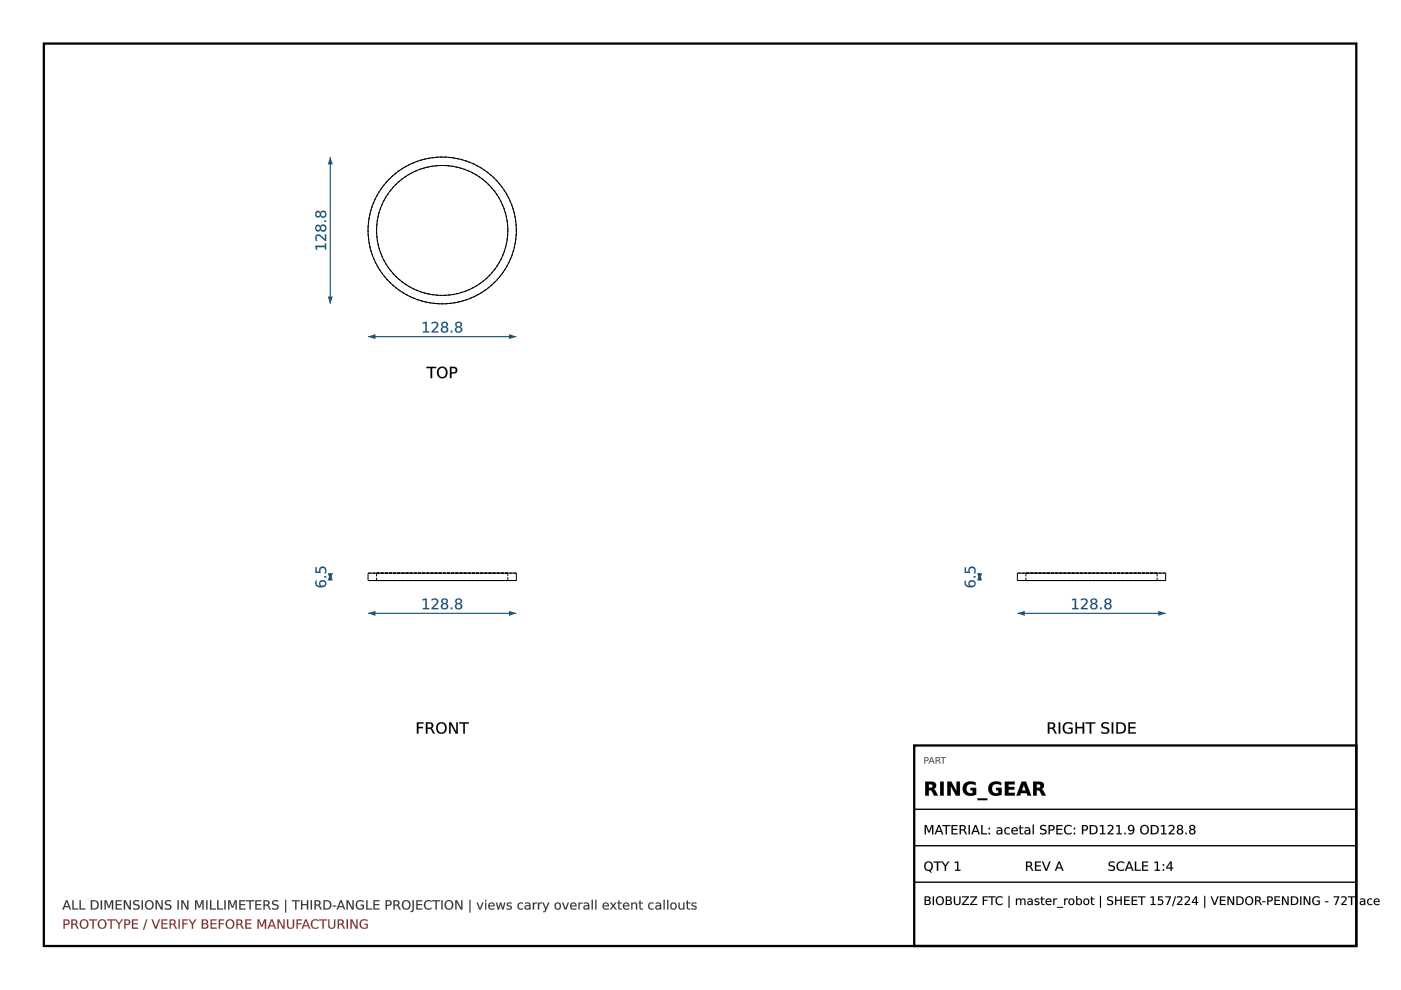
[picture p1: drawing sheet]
<svg xmlns="http://www.w3.org/2000/svg" width="297mm" height="210mm" viewBox="0 0 297 210" stroke-linecap="round" stroke-linejoin="round" font-family="sans-serif">
<path d="M9.3 9.2h278.3v191.4h-278.3z" fill="none" stroke="#000" stroke-width=".49"/>
<path d="M78 121.5h31.5v1.6h-31.5z" fill="none" stroke="#000" stroke-width=".21"/>
<path d="M79.8 121.5h27.9M79.8 123.1h27.9M79.8 123.1v-1.6M107.7 121.5h-27.9M107.7 123.1h-27.9M107.7 121.5v1.6M109.5 121.5h-31.5M109.5 123.1h-31.5" fill="none" stroke="#000" stroke-width=".21" stroke-dasharray=".6 .3" stroke-linecap="butt"/>
<path d="M78 130h31.5" fill="none" stroke="#1a5276" stroke-width=".24"/>
<g fill="#1a5276">
<path d="M78 130l1.6-.5v1.1z"/>
<path d="M107.9 129.5l1.6 .5-1.6 .6z"/>
<path d="M89.6 127l.9-.1v2h.5v.3h-1.3v-.3h.5v-1.7l-.6 .1zM91.5 127a.8 .8 0 0 1 1-.1 .8 .8 0 0 1 .3 1l-.9 1h1v.3h-1.4v-.3l.5-.5a.97 .97 0 0 0 .5-1.2l-.5-.1-.5 .2zM93.8 128.6a.46 .46 0 0 0 .9 0 .46 .46 0 0 0-.9 0zM93.7 127a.7 .7 0 0 1 .9-.1 .7 .7 0 0 1 .3 .9l-.3 .2a.7 .7 0 0 1 .3 1 .7 .7 0 0 1-1.1 .1 .62 .62 0 0 1-.3-.6 .62 .62 0 0 1 .4-.5l-.3-.4zM93.8 127.5a.45 .45 0 0 0 .9 0 .45 .45 0 0 0-.9 0zM95.6 128.8h.3v.4h-.3zM96.8 128.6a.46 .46 0 0 0 .9 0 .46 .46 0 0 0-.9 0zM96.7 127a.7 .7 0 0 1 .9-.1 .7 .7 0 0 1 .2 .9l-.3 .2a.7 .7 0 0 1 .4 1 .7 .7 0 0 1-1.1 .1 .62 .62 0 0 1-.3-.6 .62 .62 0 0 1 .4-.5l-.4-.4zM96.8 127.5a.41 .41 0 0 0 .8 0 .41 .41 0 0 0-.8 0z"/>
<path d="M89.6 127l.9-.1v2h.5v.3h-1.3v-.3h.5v-1.7l-.6 .1zM89.6 127v.3l.6-.1v1.7h-.5v.3h1.3v-.3h-.5v-2zM91.5 127a.81 .81 0 0 1 1.1 0 .81 .81 0 0 1 .1 1.1l-.8 .8h1.1v.3h-1.5a.6 .6 0 0 1 .5-.8 .96 .96 0 0 0 .5-1.1l-.5-.1-.5 .2zM91.5 127v.3a.57 .57 0 0 1 .9-.1 .57 .57 0 0 1 0 .9l-.9 .8v.3h1.4v-.3h-1.1l.9-.8a.73 .73 0 0 0 0-1.1 .73 .73 0 0 0-1 0zM93.8 128.6a.45 .45 0 0 0 .9 0 .45 .45 0 0 0-.9 0zM93.8 128.6a.48 .48 0 0 1 .9 0 .48 .48 0 0 1-.9 0zM93.7 127a.71 .71 0 0 1 .9-.1 .71 .71 0 0 1 .3 .9l-.3 .2a.63 .63 0 0 1 .4 .6 .63 .63 0 0 1-.5 .6 .69 .69 0 0 1-1-.3 .69 .69 0 0 1 .4-.9 .53 .53 0 0 1-.4-.4 .53 .53 0 0 1 .2-.6zM93.7 127a.54 .54 0 0 0 .2 1 .66 .66 0 0 0-.3 .9 .66 .66 0 0 0 .9 .3 .63 .63 0 0 0 .5-.6 .63 .63 0 0 0-.4-.6 .59 .59 0 0 0 .3-.9 .59 .59 0 0 0-.9-.2zM93.8 127.5a.4 .4 0 0 0 .8 0 .4 .4 0 0 0-.8 0zM93.8 127.5a.45 .45 0 0 1 .9 0 .45 .45 0 0 1-.9 0zM95.6 128.8h.3v.4h-.3zM95.6 128.8v.4h.3v-.4zM96.8 128.6a.45 .45 0 0 0 .9 0 .45 .45 0 0 0-.9 0zM96.8 128.6a.48 .48 0 0 1 .9 0 .48 .48 0 0 1-.9 0zM96.7 127a.71 .71 0 0 1 .9-.1 .71 .71 0 0 1 .3 .9l-.4 .2a.63 .63 0 0 1 .5 .6 .63 .63 0 0 1-.5 .6 .69 .69 0 0 1-1-.3 .69 .69 0 0 1 .4-.9 .53 .53 0 0 1-.4-.4 .53 .53 0 0 1 .2-.6zM96.7 127a.54 .54 0 0 0 .2 1 .66 .66 0 0 0-.4 .9 .66 .66 0 0 0 1 .3 .63 .63 0 0 0 .5-.6 .63 .63 0 0 0-.5-.6 .59 .59 0 0 0 .4-.9 .59 .59 0 0 0-.9-.2zM96.8 127.5a.4 .4 0 0 0 .8 0 .4 .4 0 0 0-.8 0zM96.8 127.5a.43 .43 0 0 1 .8 0 .43 .43 0 0 1-.8 0z"/>
</g>
<path d="M70 121.5v1.6" fill="none" stroke="#1a5276" stroke-width=".24"/>
<g fill="#1a5276">
<path d="M70 121.5l.6 1.6h-1.1z"/>
<path d="M69.5 121.5h1.1l-.6 1.6z"/>
<path d="M67.9 123.7a.51 .51 0 0 0 1 0 .51 .51 0 0 0-1 0zM66.9 123.1h.3a.71 .71 0 0 0 0 .8 .71 .71 0 0 0 .7 .3 .75 .75 0 0 1 .2-1.1 .75 .75 0 0 1 1 .3 .75 .75 0 0 1-.4 1.1 1.21 1.21 0 0 1-1.9-1zM68.8 122.1h.3v.4h-.3zM66.9 120.3h.2v.9h.6a.81 .81 0 0 1 .8-1.1 .81 .81 0 0 1 .7 1.2l-.1 .3h-.3a.61 .61 0 0 0 .1-.9 .61 .61 0 0 0-.9 0v.8h-1.1z"/>
<path d="M67.9 123.7a.5 .5 0 0 0 1 0 .5 .5 0 0 0-1 0zM67.9 123.8a.52 .52 0 0 1 1 0 .52 .52 0 0 1-1 0zM66.9 123.1h.3a.69 .69 0 0 0 0 .8 .69 .69 0 0 0 .7 .3 .68 .68 0 0 1 .1-1.1 .8 .8 0 0 1 1.2 .4 .8 .8 0 0 1-.8 1 1.08 1.08 0 0 1-1.3-.2 1.08 1.08 0 0 1-.2-1.2zM66.9 123.1a1.04 1.04 0 0 0 .3 1.2 1.04 1.04 0 0 0 1.2 .2 .75 .75 0 0 0 .8-.8 .75 .75 0 0 0-1-.7 .75 .75 0 0 0-.4 1.1l.2 .2a.72 .72 0 0 1-.8-.3 .72 .72 0 0 1 0-.9zM68.7 122.1h.5v.4h-.5zM68.8 122.1v.4h.3v-.4zM66.9 120.3h.2v.9h.6a.83 .83 0 0 1 .8-1.1 .83 .83 0 0 1 .7 1.2l-.1 .3h-.3a.59 .59 0 0 0 .1-.9 .59 .59 0 0 0-.9 0v.8h-1.1zM66.9 120.3v1.2h1.1a.61 .61 0 0 1 0-.9 .61 .61 0 0 1 .8 0 .61 .61 0 0 1 .1 .8l-.1 .2h.3a.87 .87 0 0 0-.1-1.2 .87 .87 0 0 0-1.1-.1l-.2 .4v.5h-.6v-.9z"/>
</g>
<g fill="#000">
<path d="M88.4 153.1h1.4v.3h-1.1v.7h1v.3h-1v1.1h-.3zM90.3 153.1h.7a.67 .67 0 0 1 .8 .5 .67 .67 0 0 1-.3 .8l.7 1.1h-.4l-.4-.8-.4-.2h-.4v1h-.3zM90.6 153.4v.9h.4a.43 .43 0 0 0 .5-.5 .43 .43 0 0 0-.5-.4zM93 153.6a.95 .95 0 0 0-.1 1.2 .95 .95 0 0 0 1.1 .4 .96 .96 0 0 0 .4-1.2 .96 .96 0 0 0-1.2-.5zM92.4 154.3a1.2 1.2 0 0 1 2.4 0 1.2 1.2 0 0 1-2.4 0zM95.2 153.1h.5l1 2.1v-2.1h.4v2.4h-.5l-1.1-2v2h-.3zM97.4 153.1h2v.3h-.8v2.1h-.4v-2.1h-.8z"/>
<path d="M88.4 153.1h1.4v.3h-1.1v.7h1v.3h-1v1.2h-.3zM88.4 153.1v2.4h.3v-1.1h1v-.3h-1v-.7h1.1v-.3zM90.3 153.1h.7a.69 .69 0 0 1 .9 .5 .69 .69 0 0 1-.4 .8l.3 .3 .4 .9h-.4l-.5-1-.7-.1v1.1h-.3zM90.3 153.1v2.4h.3v-1l.7 .1 .5 .9h.4l-.5-.8-.3-.3a.65 .65 0 0 0 .4-.8 .65 .65 0 0 0-.8-.4zM90.6 153.4v.9l.4-.1a.41 .41 0 0 0 .5-.4 .41 .41 0 0 0-.5-.4zM90.6 153.4a.72 .72 0 0 1 .9 .2v.2a.42 .42 0 0 1-.5 .5h-.4zM93 153.6a.93 .93 0 0 0-.1 1.2 .93 .93 0 0 0 1.1 .4 .95 .95 0 0 0 .3-1.2 .95 .95 0 0 0-1.1-.5zM93 153.6a.85 .85 0 0 1 1.1-.1 .85 .85 0 0 1 .3 1.1 .79 .79 0 0 1-1 .7 .79 .79 0 0 1-.6-1zM92.4 154.3a1.22 1.22 0 0 1 2.4 0 1.22 1.22 0 0 1-2.4 0zM92.4 154.3a1.2 1.2 0 0 0 2.4 0 1.2 1.2 0 0 0-2.4 0zM95.2 153.1h.5l1 2.1v-2.1h.4v2.5h-.5l-1.1-2.1 .1 2.1h-.4zM95.2 153.1v2.4h.3l.1-2 1 2h.5v-2.4h-.4v2.1l-1-2.1zM97.4 153.1h2v.3h-.8v2.2h-.4v-2.2h-.8zM97.4 153.1v.3h.8v2.1h.4l-.1-2.1h.9v-.3z"/>
</g>
<path d="M82.6 37.9a15.6 15.6 0 0 1 23.6 1.5 15.6 15.6 0 0 1-5 23.1 15.6 15.6 0 0 1-20-4.2 15.6 15.6 0 0 1 1.4-20.4zM83.4 39.6a13.8 13.8 0 0 1 21.9 1.6 13.8 13.8 0 0 1-7.1 20.7 13.8 13.8 0 0 1-16-5.4 13.8 13.8 0 0 1 1.2-16.9z" fill="none" stroke="#000" stroke-width=".21"/>
<path d="M82.6 37.9a15.6 15.6 0 0 1 23.6 1.5 15.6 15.6 0 0 1-5 23.1 15.6 15.6 0 0 1-20-4.2 15.6 15.6 0 0 1 1.4-20.4zM83.4 39.6a13.8 13.8 0 0 1 21.9 1.6 13.8 13.8 0 0 1-7.1 20.7 13.8 13.8 0 0 1-16-5.4 13.8 13.8 0 0 1 1.2-16.9z" fill="none" stroke="#000" stroke-width=".21" stroke-dasharray=".6 .3" stroke-linecap="butt"/>
<path d="M78 71.4h31.5" fill="none" stroke="#1a5276" stroke-width=".24"/>
<g fill="#1a5276">
<path d="M78 71.4l1.6-.6v1.1z"/>
<path d="M107.9 70.8l1.6 .6-1.6 .5z"/>
<path d="M89.6 68.4l.9-.1v1.9h.5v.3h-1.3v-.3h.5v-1.7l-.6 .1zM91.5 68.4a.8 .8 0 0 1 1-.1 .8 .8 0 0 1 .3 1l-.9 .9h1v.3h-1.4v-.3l.5-.4a.97 .97 0 0 0 .5-1.2l-.5-.1-.5 .2zM93.8 69.9a.46 .46 0 0 0 .9 0 .46 .46 0 0 0-.9 0zM93.7 68.4a.7 .7 0 0 1 .9-.1 .7 .7 0 0 1 .3 .8l-.3 .2a.7 .7 0 0 1 .3 1 .7 .7 0 0 1-1.1 .2 .62 .62 0 0 1-.3-.7 .62 .62 0 0 1 .4-.5l-.3-.3zM93.8 68.8a.45 .45 0 0 0 .9 0 .45 .45 0 0 0-.9 0zM95.6 70.1h.3v.4h-.3zM96.8 69.9a.46 .46 0 0 0 .9 0 .46 .46 0 0 0-.9 0zM96.7 68.4a.7 .7 0 0 1 .9-.1 .7 .7 0 0 1 .2 .8l-.3 .2a.7 .7 0 0 1 .4 1 .7 .7 0 0 1-1.1 .2 .62 .62 0 0 1-.3-.7 .62 .62 0 0 1 .4-.5l-.4-.3zM96.8 68.8a.41 .41 0 0 0 .8 0 .41 .41 0 0 0-.8 0z"/>
<path d="M89.6 68.3l.9-.1v2h.5v.3h-1.3v-.3h.5v-1.7l-.6 .2zM89.6 68.4v.2l.6-.1v1.8l-.5-.1v.3h1.3v-.3l-.5 .1v-2zM91.5 68.3a.81 .81 0 0 1 1.1 0 .81 .81 0 0 1 .1 1.1l-.8 .8h1.1v.3h-1.5a.6 .6 0 0 1 .5-.7 .96 .96 0 0 0 .5-1.2l-.5-.1-.5 .2zM91.5 68.4v.3a.57 .57 0 0 1 .9-.2 .57 .57 0 0 1 0 .9l-.9 .8v.3h1.4v-.3l-1.1 .1 .9-.9a.73 .73 0 0 0 0-1 .73 .73 0 0 0-1-.1zM93.8 69.9a.45 .45 0 0 0 .9 0 .45 .45 0 0 0-.9 0zM93.8 69.9a.48 .48 0 0 1 .9 0 .48 .48 0 0 1-.9 0zM93.7 68.4a.71 .71 0 0 1 .9-.2 .71 .71 0 0 1 .3 .9l-.3 .2a.63 .63 0 0 1 .4 .7 .63 .63 0 0 1-.5 .5 .69 .69 0 0 1-1-.3 .69 .69 0 0 1 .4-.9 .53 .53 0 0 1-.4-.4 .53 .53 0 0 1 .2-.5zM93.7 68.4a.54 .54 0 0 0 .2 .9 .66 .66 0 0 0-.3 .9 .66 .66 0 0 0 .9 .3 .63 .63 0 0 0 .5-.6 .63 .63 0 0 0-.4-.6 .59 .59 0 0 0 .3-.8 .59 .59 0 0 0-.9-.3zM93.8 68.8a.4 .4 0 0 0 .8 0 .4 .4 0 0 0-.8 0zM93.8 68.8a.45 .45 0 0 1 .9 0 .45 .45 0 0 1-.9 0zM95.6 70.1h.3v.4h-.3zM95.6 70.1v.4h.3v-.4zM96.8 69.9a.45 .45 0 0 0 .9 0 .45 .45 0 0 0-.9 0zM96.8 69.9a.48 .48 0 0 1 .9 0 .48 .48 0 0 1-.9 0zM96.7 68.4a.71 .71 0 0 1 .9-.2 .71 .71 0 0 1 .3 .9l-.4 .2a.63 .63 0 0 1 .5 .7 .63 .63 0 0 1-.5 .5 .69 .69 0 0 1-1-.3 .69 .69 0 0 1 .4-.9 .53 .53 0 0 1-.4-.4 .53 .53 0 0 1 .2-.5zM96.7 68.4a.54 .54 0 0 0 .2 .9 .66 .66 0 0 0-.4 .9 .66 .66 0 0 0 1 .3 .63 .63 0 0 0 .5-.6 .63 .63 0 0 0-.5-.6 .59 .59 0 0 0 .4-.8 .59 .59 0 0 0-.9-.3zM96.8 68.8a.4 .4 0 0 0 .8 0 .4 .4 0 0 0-.8 0zM96.8 68.8a.43 .43 0 0 1 .8 0 .43 .43 0 0 1-.8 0z"/>
</g>
<path d="M70 33.3v31.1" fill="none" stroke="#1a5276" stroke-width=".24"/>
<g fill="#1a5276">
<path d="M70 33.3l.6 1.5h-1.1z"/>
<path d="M69.5 62.9h1.1l-.6 1.5z"/>
<path d="M66.9 52.1h2v-.5h.2v1.3h-.2v-.5h-1.7l.1 .5h-.3zM67 49.9a.97 .97 0 0 1 1.5 .4l.4 .4v-1h.2v1.4h-.2l-.5-.5a.99 .99 0 0 0-1.2-.5l-.1 .5 .2 .5h-.3l-.2-.7zM68.1 48.4a.46 .46 0 0 0 .9 0 .46 .46 0 0 0-.9 0zM67 47.8l.6-.1 .3 .4a.7 .7 0 0 1 1.1-.4 .7 .7 0 0 1 .1 1.1 .63 .63 0 0 1-.6 .3 .63 .63 0 0 1-.6-.4 .63 .63 0 0 1-.9 .2 .63 .63 0 0 1-.1-.9zM67 48.4a.41 .41 0 0 0 .8 0 .41 .41 0 0 0-.8 0zM68.8 46.7h.3v.4h-.3zM68.1 45.4a.46 .46 0 0 0 .9 0 .46 .46 0 0 0-.9 0zM67 44.9l.6-.2 .3 .4a.7 .7 0 0 1 1.1-.3 .7 .7 0 0 1 .1 1 .63 .63 0 0 1-.6 .4 .63 .63 0 0 1-.6-.5 .63 .63 0 0 1-.9 .3 .63 .63 0 0 1-.1-1zM67 45.4a.41 .41 0 0 0 .8 0 .41 .41 0 0 0-.8 0z"/>
<path d="M66.9 52.1h2v-.5h.3v1.3h-.3v-.5h-1.7l.1 .6h-.3zM66.9 52.1l.1 .8h.3l-.2-.5h1.8v.5h.2v-1.3h-.2v.5zM67 49.9a1.2 1.2 0 0 1 1.7 .6l.2 .2v-1.1h.3v1.5a.61 .61 0 0 1-.8-.5 .98 .98 0 0 0-1.2-.5l-.1 .3 .2 .7a.63 .63 0 0 1-.5-.4 .63 .63 0 0 1 .1-.7zM67 49.9l-.1 .8 .1 .4h.3a.57 .57 0 0 1-.2-.9 .57 .57 0 0 1 .9 0l.9 .9h.2v-1.4h-.2v1.1l-1.2-1.1h-.4zM68.1 48.4a.45 .45 0 0 0 .9 0 .45 .45 0 0 0-.9 0zM68.1 48.4a.48 .48 0 0 1 .9 0 .48 .48 0 0 1-.9 0zM67 47.8a.54 .54 0 0 1 .5-.2 .54 .54 0 0 1 .4 .5 .63 .63 0 0 1 .6-.5 .63 .63 0 0 1 .6 .3 .72 .72 0 0 1-.1 1.1 .72 .72 0 0 1-1.1-.3 .56 .56 0 0 1-.6 .4 .56 .56 0 0 1-.5-.5zM67 47.8a.65 .65 0 0 0-.1 1 .65 .65 0 0 0 1 0v-.1a.66 .66 0 0 0 1 .2 .66 .66 0 0 0 0-1.1 .66 .66 0 0 0-1 .3l-.3-.4zM67 48.4a.4 .4 0 0 0 .8 0 .4 .4 0 0 0-.8 0zM67 48.4a.45 .45 0 0 1 .9 0 .45 .45 0 0 1-.9 0zM68.7 46.7h.5v.4h-.5zM68.8 46.7v.4h.3v-.4zM68.1 45.4a.45 .45 0 0 0 .9 0 .45 .45 0 0 0-.9 0zM68.1 45.4a.48 .48 0 0 1 .9 0 .48 .48 0 0 1-.9 0zM67 44.9a.54 .54 0 0 1 .5-.2 .54 .54 0 0 1 .4 .4 .63 .63 0 0 1 .6-.5 .63 .63 0 0 1 .6 .4 .72 .72 0 0 1-.1 1.1 .72 .72 0 0 1-1.1-.4 .56 .56 0 0 1-.6 .5 .56 .56 0 0 1-.5-.6zM67 44.9a.65 .65 0 0 0-.1 .9 .65 .65 0 0 0 1 .1v-.2a.66 .66 0 0 0 1 .2 .66 .66 0 0 0 0-1 .66 .66 0 0 0-1 .2l-.3-.4zM67 45.4a.4 .4 0 0 0 .8 0 .4 .4 0 0 0-.8 0zM67 45.4a.45 .45 0 0 1 .9 0 .45 .45 0 0 1-.9 0z"/>
</g>
<g fill="#000">
<path d="M90.4 77.8h2.1v.2h-.9v2.2h-.3v-2.2h-.9zM93.2 78.3a.95 .95 0 0 0-.1 1.1 .95 .95 0 0 0 1.1 .4 .96 .96 0 0 0 .3-1.2 .96 .96 0 0 0-1.1-.5zM92.6 78.9a1.2 1.2 0 0 1 2.4 0 1.2 1.2 0 0 1-2.4 0zM95.7 78v.9h.4a.45 .45 0 0 0 .5-.4 .45 .45 0 0 0-.5-.5zM95.4 77.8h.7a.72 .72 0 0 1 .9 .7 .72 .72 0 0 1-.9 .7h-.4v1h-.3z"/>
<path d="M90.4 77.8h2.1v.3l-.9-.1v2.2h-.3v-2.2l-.9 .1zM90.4 77.8v.2h.9v2.2h.3v-2.2h.9v-.2zM93.2 78.3a.93 .93 0 0 0-.1 1.1 .93 .93 0 0 0 1.1 .4 .95 .95 0 0 0 .3-1.2 .95 .95 0 0 0-1.1-.5zM93.2 78.2a.85 .85 0 0 1 1.1 0 .85 .85 0 0 1 .2 1.1 .79 .79 0 0 1-.9 .7 .79 .79 0 0 1-.6-1zM92.5 78.9a1.25 1.25 0 0 1 2.5 0 1.25 1.25 0 0 1-2.5 0zM92.6 78.9a1.2 1.2 0 0 0 2.4 0 1.2 1.2 0 0 0-2.4 0zM95.7 78v.9h.4a.43 .43 0 0 0 .5-.4 .43 .43 0 0 0-.5-.4zM95.7 78h.4a.47 .47 0 0 1 .5 .5 .47 .47 0 0 1-.5 .5h-.4zM95.4 77.8h.7a.74 .74 0 0 1 .9 .7 .74 .74 0 0 1-.9 .7h-.4v1h-.3zM95.4 77.8v2.4h.3v-1a.85 .85 0 0 0 1.2-.9l-.3-.4z"/>
</g>
<path d="M215.7 121.5h31.4v1.6h-31.4z" fill="none" stroke="#000" stroke-width=".21"/>
<path d="M217.5 121.5h27.8M217.5 123.1h27.8M217.5 123.1v-1.6M231.4 121.5h-13.9M231.4 123.1h-13.9M245.3 121.5h-13.9M245.3 123.1h-13.9M245.3 123.1v-1.6M247.1 121.5h-31.4M247.1 123.1h-31.4" fill="none" stroke="#000" stroke-width=".21" stroke-dasharray=".6 .3" stroke-linecap="butt"/>
<path d="M215.7 130h31.4" fill="none" stroke="#1a5276" stroke-width=".24"/>
<g fill="#1a5276">
<path d="M215.7 130l1.6-.5v1.1z"/>
<path d="M245.6 129.5l1.5 .5-1.5 .6z"/>
<path d="M227.3 127l.8-.1v2h.6v.3h-1.4v-.3h.5v-1.7l-.5 .1zM229.2 127a.8 .8 0 0 1 1-.1 .8 .8 0 0 1 .3 1l-1 1h1.1v.3h-1.4v-.3l.4-.5a.97 .97 0 0 0 .6-1.2l-.5-.1-.5 .2zM231.5 128.6a.46 .46 0 0 0 .9 0 .46 .46 0 0 0-.9 0zM231.4 127a.7 .7 0 0 1 .9-.1 .7 .7 0 0 1 .2 .9l-.3 .2a.7 .7 0 0 1 .4 1 .7 .7 0 0 1-1.1 .1 .62 .62 0 0 1-.4-.6 .62 .62 0 0 1 .5-.5l-.4-.4zM231.5 127.5a.41 .41 0 0 0 .8 0 .41 .41 0 0 0-.8 0zM233.2 128.8h.4v.4h-.4zM234.4 128.6a.5 .5 0 0 0 1 0 .5 .5 0 0 0-1 0zM234.4 127a.7 .7 0 0 1 .9-.1 .7 .7 0 0 1 .2 .9l-.3 .2a.7 .7 0 0 1 .3 1 .7 .7 0 0 1-1 .1 .62 .62 0 0 1-.4-.6 .62 .62 0 0 1 .5-.5l-.4-.4zM234.5 127.5a.41 .41 0 0 0 .8 0 .41 .41 0 0 0-.8 0z"/>
<path d="M227.3 127l.9-.1-.1 2h.6v.3h-1.4v-.3h.5v-1.7l-.5 .1zM227.3 127v.3l.6-.1v1.7h-.6v.3h1.4v-.3h-.6v-2zM229.2 127a.81 .81 0 0 1 1.1 0 .81 .81 0 0 1 .1 1.1l-.9 .8h1.1v.3h-1.4a.6 .6 0 0 1 .4-.8 .96 .96 0 0 0 .6-1.1l-.5-.1-.5 .2zM229.2 127v.3a.57 .57 0 0 1 .9-.1 .57 .57 0 0 1-.1 .9l-.8 .8v.3h1.4v-.3h-1.1l.8-.8a.73 .73 0 0 0 .1-1.1 .73 .73 0 0 0-1 0zM231.5 128.6a.45 .45 0 0 0 .9 0 .45 .45 0 0 0-.9 0zM231.5 128.6a.48 .48 0 0 1 .9 0 .48 .48 0 0 1-.9 0zM231.4 127a.71 .71 0 0 1 .9-.1 .71 .71 0 0 1 .2 .9l-.3 .2a.63 .63 0 0 1 .5 .6 .63 .63 0 0 1-.5 .6 .69 .69 0 0 1-1-.3 .69 .69 0 0 1 .4-.9 .53 .53 0 0 1-.4-.4 .53 .53 0 0 1 .2-.6zM231.4 127a.54 .54 0 0 0 .2 1 .66 .66 0 0 0-.4 .9 .66 .66 0 0 0 .9 .3 .63 .63 0 0 0 .6-.6 .63 .63 0 0 0-.5-.6 .59 .59 0 0 0 .4-.9 .59 .59 0 0 0-.9-.2zM231.5 127.5a.4 .4 0 0 0 .8 0 .4 .4 0 0 0-.8 0zM231.5 127.5a.43 .43 0 0 1 .8 0 .43 .43 0 0 1-.8 0zM233.2 128.8h.4v.4h-.4zM233.2 128.8v.4h.4v-.4zM234.4 128.6a.45 .45 0 0 0 .9 0 .45 .45 0 0 0-.9 0zM234.4 128.6a.5 .5 0 0 1 1 0 .5 .5 0 0 1-1 0zM234.4 127a.71 .71 0 0 1 .9-.1 .71 .71 0 0 1 .2 .9l-.3 .2a.63 .63 0 0 1 .5 .6 .63 .63 0 0 1-.6 .6 .69 .69 0 0 1-.9-.3 .69 .69 0 0 1 .4-.9 .53 .53 0 0 1-.4-.4 .53 .53 0 0 1 .2-.6zM234.4 127a.54 .54 0 0 0 .2 1 .66 .66 0 0 0-.4 .9 .66 .66 0 0 0 .9 .3 .63 .63 0 0 0 .6-.6 .63 .63 0 0 0-.5-.6 .59 .59 0 0 0 .3-.9 .59 .59 0 0 0-.8-.2zM234.5 127.5a.4 .4 0 0 0 .8 0 .4 .4 0 0 0-.8 0zM234.5 127.5a.43 .43 0 0 1 .8 0 .43 .43 0 0 1-.8 0z"/>
</g>
<path d="M207.7 121.5v1.6" fill="none" stroke="#1a5276" stroke-width=".24"/>
<g fill="#1a5276">
<path d="M207.7 121.5l.5 1.6h-1z"/>
<path d="M207.2 121.5h1l-.5 1.6z"/>
<path d="M205.6 123.7a.51 .51 0 0 0 1 0 .51 .51 0 0 0-1 0zM204.6 123.1h.3a.71 .71 0 0 0 0 .8 .71 .71 0 0 0 .7 .3 .75 .75 0 0 1 .1-1.1 .75 .75 0 0 1 1.1 .3 .75 .75 0 0 1-.5 1.1 1.21 1.21 0 0 1-1.8-1zM206.4 122.1h.4v.4h-.4zM204.5 120.3h.3v.9h.6a.81 .81 0 0 1 .8-1.1 .81 .81 0 0 1 .6 1.2v.3h-.3a.61 .61 0 0 0 0-.9 .61 .61 0 0 0-.9 0l.1 .8h-1.2z"/>
<path d="M205.6 123.7a.5 .5 0 0 0 1 0 .5 .5 0 0 0-1 0zM205.5 123.8a.55 .55 0 0 1 1.1 0 .55 .55 0 0 1-1.1 0zM204.6 123.1h.3a.69 .69 0 0 0 0 .8 .69 .69 0 0 0 .7 .3 .68 .68 0 0 1 .1-1.1 .8 .8 0 0 1 1.2 .4 .8 .8 0 0 1-.9 1 1.08 1.08 0 0 1-1.2-.2 1.08 1.08 0 0 1-.2-1.2zM204.6 123.1a1.04 1.04 0 0 0 .2 1.2 1.04 1.04 0 0 0 1.2 .2 .75 .75 0 0 0 .9-.8 .75 .75 0 0 0-1-.7 .75 .75 0 0 0-.4 1.1l.1 .2a.72 .72 0 0 1-.7-.3 .72 .72 0 0 1 0-.9zM206.4 122.1h.4v.4h-.4zM206.4 122.1v.4h.4v-.4zM204.5 120.3h.3v.9h.6a.83 .83 0 0 1 .8-1.1 .83 .83 0 0 1 .7 1.2l-.1 .3h-.4a.59 .59 0 0 0 .1-.9 .59 .59 0 0 0-.9 0l.1 .8h-1.2zM204.5 120.3v1.2h1.2a.61 .61 0 0 1-.1-.9 .61 .61 0 0 1 .9 0 .61 .61 0 0 1 0 .8v.2h.3a.87 .87 0 0 0-.1-1.2 .87 .87 0 0 0-1.2-.1l-.1 .4v.5h-.6v-.9z"/>
</g>
<g fill="#000">
<path d="M222.2 153.1h.7a.67 .67 0 0 1 .8 .5 .67 .67 0 0 1-.4 .8l.7 1.1h-.3l-.4-.8-.5-.2h-.3v1h-.3zM222.5 153.4v.9h.4a.43 .43 0 0 0 .5-.5 .43 .43 0 0 0-.5-.4zM224.5 153.1h.3v2.4h-.3zM225.6 153.4a1.51 1.51 0 0 1 1.8-.1v.4a.99 .99 0 0 0-1.4-.1 .99 .99 0 0 0-.2 1.3 .99 .99 0 0 0 1.3 .3v-.6h-.5v-.3h.8v1a1.3 1.3 0 0 1-1.8-.1 1.3 1.3 0 0 1 0-1.8zM228 153.1h.3v1h1.2v-1h.4v2.4h-.4v-1.1h-1.2v1.1h-.3zM230.2 153.1h2v.3h-.8v2.1h-.4v-2.1h-.8zM233.7 153.3l1-.2 .3 .1v.3a.82 .82 0 0 0-1.2 .3l.1 .2a1.3 1.3 0 0 1 1.3 .9 1.1 1.1 0 0 1-1.7 .5v-.3a.74 .74 0 0 0 .8 .3 .74 .74 0 0 0 .5-.6l-.1-.2a1.34 1.34 0 0 1-1.2-.8zM235.7 153.1h.3v2.4h-.3zM237 153.4v1.9a1 1 0 0 0 1.4-1 1 1 0 0 0-1.4-.9zM236.7 153.1h.7a1.21 1.21 0 0 1 1.3 1.2 1.21 1.21 0 0 1-1.3 1.2h-.7zM239.2 153.1h1.6v.3h-1.2v.7h1.1v.3h-1.1v.9h1.2v.2h-1.6z"/>
<path d="M222.1 153.1h.8a.69 .69 0 0 1 .8 .5 .69 .69 0 0 1-.4 .8l.3 .3 .5 .9h-.4l-.6-1-.6-.1v1.1h-.4zM222.2 153.1v2.4h.3v-1l.7 .1 .5 .9h.3l-.4-.8-.3-.3a.65 .65 0 0 0 .4-.8 .65 .65 0 0 0-.8-.4zM222.5 153.4v.9l.4-.1a.41 .41 0 0 0 .5-.4 .41 .41 0 0 0-.5-.4zM222.5 153.4a.72 .72 0 0 1 .9 .2v.2a.42 .42 0 0 1-.5 .5h-.4zM224.5 153.1h.3v2.5h-.3zM224.5 153.1v2.4h.3v-2.4zM225.6 153.4a1.5 1.5 0 0 1 1.8-.1v.4a.98 .98 0 0 0-1.4-.1 .98 .98 0 0 0-.2 1.3 .98 .98 0 0 0 1.3 .3v-.6h-.6v-.3h.9v1a1.32 1.32 0 0 1-1.8-.1 1.32 1.32 0 0 1 0-1.8zM225.6 153.4a1.29 1.29 0 0 0 0 1.8 1.29 1.29 0 0 0 1.8 .1v-1h-.8v.3l.5-.1v.7a.99 .99 0 0 1-1.3-.3 .99 .99 0 0 1 .2-1.3 .99 .99 0 0 1 1.4 .1v-.4a1.57 1.57 0 0 0-1.8 .1zM228 153.1h.4v1h1.1v-1h.4v2.5h-.4v-1.2h-1.2l.1 1.2h-.4zM228 153.1v2.4h.3v-1.1h1.3l-.1 1.1h.4v-2.4h-.4l.1 1h-1.3v-1zM230.2 153.1h2v.3h-.8v2.2h-.4v-2.2h-.8zM230.2 153.1v.3h.9l-.1 2.1h.4v-2.1h.8v-.3zM233.7 153.3l.4-.2 .8 .1h.2v.4a.87 .87 0 0 0-1.3 .2l.1 .2 .6 .2a.76 .76 0 0 1 .7 .9 .76 .76 0 0 1-1.1 .5l-.6-.1v-.4a.72 .72 0 0 0 .8 .3 .72 .72 0 0 0 .5-.6l-.4-.3a.72 .72 0 0 1-.8-.4 .72 .72 0 0 1 .1-.8zM233.7 153.3a.64 .64 0 0 0-.1 .7 .64 .64 0 0 0 .6 .4 .5 .5 0 0 1 .7 .6 .5 .5 0 0 1-.8 .3l-.6-.2v.3a1.09 1.09 0 0 0 1.7-.5 .82 .82 0 0 0-.9-.7l-.3-.1a.44 .44 0 0 1-.1-.6 .44 .44 0 0 1 .6-.1l.6 .1-.1-.3h-.3zM235.7 153.1h.3v2.5h-.3zM235.7 153.1v2.4h.3v-2.4zM237 153.4v1.9a.98 .98 0 0 0 1.4-1 .98 .98 0 0 0-1.4-.9zM237 153.4a1.01 1.01 0 0 1 1.4 .9 1.01 1.01 0 0 1-1.4 1zM236.7 153.1a1.7 1.7 0 0 1 2 .7 1.21 1.21 0 0 1-.1 1.3 1.21 1.21 0 0 1-1.2 .5h-.7zM236.7 153.1v2.4h.7a1.19 1.19 0 0 0 1.3-1.2 1.19 1.19 0 0 0-1.3-1.1zM239.2 153.1h1.6v.3h-1.2v.7h1.1v.3h-1.1v.9h1.2v.3h-1.6zM239.2 153.1v2.4h1.6v-.2h-1.3v-.9h1.2v-.3h-1.2v-.7h1.3v-.3z"/>
</g>
<g fill="#333">
<path d="M14.1 191.1l-.3 1h.7zM14 190.9h.3l.8 1.9h-.3l-.2-.5h-.9l-.2 .5h-.3zM15.3 190.9h.3v1.7h1v.2h-1.3zM16.9 190.9h.2v1.7h1v.2h-1.2zM19.5 191.1v1.5a.82 .82 0 0 0 1.1-.7 .82 .82 0 0 0-1.1-.8zM19.3 190.9h.5a.99 .99 0 0 1 1.1 1 .99 .99 0 0 1-1.1 .9h-.5zM21.4 190.9h.2v1.9h-.2zM22.2 190.9h.4l.5 1.3 .5-1.3h.4v1.9h-.3v-1.7l-.5 1.4h-.3l-.5-1.4v1.7h-.2zM24.5 190.9h1.3v.2h-1v.6h.9v.2h-.9v.7h1v.2h-1.3zM26.3 190.9h.3l.9 1.6v-1.6h.3v1.9h-.4l-.9-1.6v1.6h-.2zM28.4 191l.8-.1h.3v.3a.51 .51 0 0 0-.6-.2 .51 .51 0 0 0-.3 .6 .96 .96 0 0 1 1 .9 1 1 0 0 1-1.4 .3v-.3a.64 .64 0 0 0 1.1-.3l-.1-.1a.97 .97 0 0 1-1-.9zM30 190.9h.3v1.9h-.3zM31.2 191.3a.78 .78 0 0 0-.1 .9 .78 .78 0 0 0 .9 .4 .76 .76 0 0 0 .3-1.1 .76 .76 0 0 0-1.1-.2zM30.7 191.8a.99 .99 0 0 1 1.9 0 .99 .99 0 0 1-1.9 0zM33 190.9h.4l.8 1.6v-1.6h.3v1.9h-.4l-.8-1.6v1.6h-.3zM35.1 191l.8-.1h.3v.3a.51 .51 0 0 0-.6-.2 .51 .51 0 0 0-.3 .6 .96 .96 0 0 1 1 .9 1 1 0 0 1-1.3 .3v-.3a.64 .64 0 0 0 1-.3v-.1a.97 .97 0 0 1-1-.9zM37.6 190.9h.3v1.9h-.3zM38.4 190.9h.4l.9 1.6v-1.6h.3v1.9h-.4l-.9-1.6v1.6h-.3zM41.4 190.9h.4l.5 1.3 .5-1.3h.4v1.9h-.3v-1.7l-.5 1.4h-.3l-.5-1.4v1.7h-.2zM43.7 190.9h.3v1.9h-.3zM44.5 190.9h.3v1.7h1v.2h-1.3zM46 190.9h.3v1.7h1v.2h-1.3zM47.6 190.9h.2v1.9h-.2zM48.4 190.9h.4l.5 1.3 .5-1.3h.4v1.9h-.3v-1.7l-.5 1.4h-.2l-.6-1.4v1.7h-.2zM50.7 190.9h1.3v.2h-1v.6h1v.2h-1v.7h1v.2h-1.3zM52.2 190.9h1.7v.2h-.7v1.7h-.3v-1.7h-.7zM54.1 190.9h1.3v.2h-1v.6h.9v.2h-.9v.7h1v.2h-1.3zM55.9 190.9h.6a.55 .55 0 0 1 .6 .3 .55 .55 0 0 1-.3 .7l.6 .9h-.3l-.3-.6-.4-.2h-.3v.8h-.2zM56.1 191.1v.7h.4a.35 .35 0 0 0 .4-.4 .35 .35 0 0 0-.4-.3zM57.9 191l.8-.1h.3v.3a.51 .51 0 0 0-.7-.2 .51 .51 0 0 0-.3 .6 .96 .96 0 0 1 1 .9 1 1 0 0 1-1.3 .3v-.3a.64 .64 0 0 0 1.1-.3l-.1-.1a.97 .97 0 0 1-1-.9zM60.4 190.8h.3v2.7h-.3zM61.9 190.9h1.7v.2h-.7v1.7h-.3v-1.7h-.7zM63.8 190.9h.3v.8h1v-.8h.2v1.9h-.2v-.9h-1v.9h-.3zM65.9 190.9h.2v1.9h-.2zM66.7 190.9h.6a.55 .55 0 0 1 .6 .3 .55 .55 0 0 1-.3 .7l.6 .9h-.3l-.3-.6-.4-.2h-.2v.8h-.3zM67 191.1v.7h.3a.35 .35 0 0 0 .4-.4 .35 .35 0 0 0-.4-.3zM68.9 191.1v1.5a.82 .82 0 0 0 1.1-.7 .82 .82 0 0 0-1.1-.8zM68.6 190.9h.5a.99 .99 0 0 1 1.2 1 .99 .99 0 0 1-1.2 .9h-.5zM70.6 192h.7v.2h-.7zM72.3 191.1l-.4 1h.7zM72.1 190.9h.3l.8 1.9h-.3l-.2-.5h-.9l-.2 .5h-.2zM73.5 190.9h.3l.9 1.6v-1.6h.3v1.9h-.4l-.9-1.6v1.6h-.2zM75.7 191.1l.4-.2 .5-.1 .5 .2v.3a.81 .81 0 0 0-1.1-.1 .81 .81 0 0 0-.2 1.1 .81 .81 0 0 0 1.1 .3v-.6h-.5v-.2h.8v.9a1.07 1.07 0 0 1-1.5-.1 1.07 1.07 0 0 1 0-1.5zM77.6 190.9h.3v1.7h1v.2h-1.3zM79.2 190.9h1.2v.2h-1v.6h1v.2h-1v.7h1.1v.2h-1.3zM82 191.1v.7h.4a.37 .37 0 0 0 .4-.3 .37 .37 0 0 0-.4-.4zM81.8 190.9h.6a.6 .6 0 0 1 .7 .6 .6 .6 0 0 1-.7 .6h-.4v.7h-.2zM83.4 190.9h.6a.55 .55 0 0 1 .7 .3 .55 .55 0 0 1-.3 .7l.6 .9h-.3l-.4-.6-.3-.2h-.3v.8h-.3zM83.7 191.1v.7h.3a.35 .35 0 0 0 .4-.4 .35 .35 0 0 0-.4-.3zM85.7 191.3a.78 .78 0 0 0-.2 .9 .78 .78 0 0 0 1 .4 .76 .76 0 0 0 .2-1.1 .76 .76 0 0 0-1-.2zM85.1 191.8a1 1 0 0 1 2 0 1 1 0 0 1-2 0zM87.5 190.9h.2v2l-.2 .4-.4 .1v-.2l.3-.3zM88.3 190.9h1.2v.2h-1v.6h1v.2h-1v.7h1.1v.2h-1.3zM90.1 191.1l.5-.2 .4-.1 .5 .2v.3a.78 .78 0 0 0-1.1 0 .78 .78 0 0 0 0 1.1 .78 .78 0 0 0 1.1 0v.3a1.04 1.04 0 0 1-1.4-.2 1.04 1.04 0 0 1 0-1.4zM91.6 190.9h1.7v.2h-.7v1.7h-.3v-1.7h-.7zM93.6 190.9h.2v1.9h-.2zM94.7 191.3a.78 .78 0 0 0-.1 .9 .78 .78 0 0 0 .9 .4 .76 .76 0 0 0 .3-1.1 .76 .76 0 0 0-1.1-.2zM94.2 191.8a1 1 0 0 1 2 0 1 1 0 0 1-2 0zM96.5 190.9h.4l.9 1.6v-1.6h.2v1.9h-.3l-.9-1.6v1.6h-.3zM99.5 190.8h.3v2.7h-.3zM101 191.4h.3l.5 1.2 .4-1.2h.3l-.6 1.4h-.3zM102.8 191.4h.3v1.4h-.3zM102.8 190.8h.3v.3h-.3zM103.7 191.5a.69 .69 0 0 1 .8-.1 .69 .69 0 0 1 .4 .8h-1.1a.67 .67 0 0 0 1 .3v.3a.84 .84 0 0 1-1.1-.1 .84 .84 0 0 1 0-1.2zM103.9 191.7l-.1 .3h.8l-.2-.4zM105.1 191.4h.3l.3 1.1 .3-1.1h.3l.3 1.1 .3-1.1h.2l-.3 1.4h-.3l-.4-1.2-.3 1.2h-.3zM107.6 191.4h.8l.1 .2a.41 .41 0 0 0-.5-.1 .41 .41 0 0 0-.3 .4 .61 .61 0 0 1 .6 .2 .61 .61 0 0 1 .1 .7h-.8h-.2v-.3a.53 .53 0 0 0 .9-.1l-.1-.1a.6 .6 0 0 1-.6-.2 .6 .6 0 0 1 0-.7zM109.9 191.5l.7-.2 .3 .1v.3a.58 .58 0 0 0-.8 0 .58 .58 0 0 0 0 .8 .58 .58 0 0 0 .8 .1v.2a.8 .8 0 0 1-1.1-.2 .8 .8 0 0 1 .1-1.1zM111.6 192.2l-.1 .1a.36 .36 0 0 0 .3 .4 .36 .36 0 0 0 .4-.3v-.3zM111.3 191.4a.73 .73 0 0 1 1.2 .6v.8h-.3v-.2a.53 .53 0 0 1-.6 .3 .53 .53 0 0 1-.4-.6 .53 .53 0 0 1 .7-.4h.3a.53 .53 0 0 0-.3-.4 .53 .53 0 0 0-.6 .2zM113 191.4h.2v.2l.2-.2 .5-.1v.3a.44 .44 0 0 0-.5 0 .44 .44 0 0 0-.2 .5v.7h-.2zM114.1 191.4h.2v.2l.2-.2 .4-.1v.3a.44 .44 0 0 0-.4 0 .44 .44 0 0 0-.2 .5v.7h-.2zM115 191.4h.3l.4 1.1 .5-1.1h.3l-.8 1.8-.2 .2h-.4v-.2h.4l.1-.4zM117.9 191.7a.5 .5 0 0 0 0 .7 .5 .5 0 0 0 .7 0 .51 .51 0 0 0 0-.6 .51 .51 0 0 0-.7-.1zM117.5 192.1a.75 .75 0 0 1 1.5 0 .75 .75 0 0 1-1.5 0zM119.2 191.4h.2l.5 1.2 .5-1.2h.2l-.5 1.4h-.4zM121.1 191.5a.69 .69 0 0 1 .8-.1 .69 .69 0 0 1 .3 .8h-1.1a.67 .67 0 0 0 1.1 .3v.3a.84 .84 0 0 1-1.1-.1 .84 .84 0 0 1 0-1.2zM121.3 191.7l-.2 .3h.9l-.2-.4zM122.6 191.4h.3v.2l.2-.2 .4-.1v.3a.44 .44 0 0 0-.4 0 .44 .44 0 0 0-.2 .5v.7h-.3zM124 192.2v.1a.36 .36 0 0 0 .2 .4 .36 .36 0 0 0 .5-.3v-.3zM123.8 191.4a.73 .73 0 0 1 1.1 .6v.8h-.2v-.2a.53 .53 0 0 1-.7 .3 .53 .53 0 0 1-.3-.6 .53 .53 0 0 1 .7-.4h.3a.53 .53 0 0 0-.4-.4 .53 .53 0 0 0-.5 .2zM125.4 190.8h.3v2h-.3zM126.2 190.8h.3v2h-.3zM127.9 191.5a.69 .69 0 0 1 .9-.1 .69 .69 0 0 1 .3 .8h-1.1a.67 .67 0 0 0 1.1 .3v.3a.84 .84 0 0 1-1.2-.1 .84 .84 0 0 1 0-1.2zM128.1 191.7l-.1 .3h.9l-.3-.4zM129.3 191.4h.3l.4 .5 .4-.5h.3l-.5 .7 .5 .7h-.2l-.5-.5-.4 .5h-.3l.6-.7zM131.1 190.9h.2v.5h.5v.2h-.5v.9l.5 .1v.2h-.5l-.2-.2v-1h-.2v-.2h.2zM132.3 191.5a.69 .69 0 0 1 .8-.1 .69 .69 0 0 1 .3 .8h-1.1a.67 .67 0 0 0 1.1 .3v.3a.84 .84 0 0 1-1.1-.1 .84 .84 0 0 1 0-1.2zM132.5 191.7l-.2 .3h.9l-.2-.4zM133.8 191.4h.3v.2a.54 .54 0 0 1 .6-.2 .54 .54 0 0 1 .4 .6v.8h-.3v-.8a.39 .39 0 0 0-.4-.5 .39 .39 0 0 0-.3 .5v.8h-.3zM135.6 190.9h.2v.5h.5v.2h-.5v.9l.5 .1v.2h-.5l-.2-.2v-1h-.2v-.2h.2zM137.6 191.5l.7-.2 .3 .1v.3a.58 .58 0 0 0-.8 0 .58 .58 0 0 0 0 .8 .58 .58 0 0 0 .8 .1v.2a.8 .8 0 0 1-1.1-.2 .8 .8 0 0 1 .1-1.1zM139.3 192.2l-.1 .1a.36 .36 0 0 0 .3 .4 .36 .36 0 0 0 .4-.3v-.3zM139 191.4a.73 .73 0 0 1 1.2 .6v.8h-.3v-.2a.53 .53 0 0 1-.6 .3 .53 .53 0 0 1-.4-.6 .53 .53 0 0 1 .7-.4h.3a.53 .53 0 0 0-.3-.4 .53 .53 0 0 0-.6 .2zM140.7 190.8h.2v2h-.2zM141.5 190.8h.2v2h-.2zM142.5 191.7a.5 .5 0 0 0-.1 .7 .5 .5 0 0 0 .8 0 .51 .51 0 0 0-.1-.6 .51 .51 0 0 0-.6-.1zM142 192.1a.75 .75 0 0 1 1.5 0 .75 .75 0 0 1-1.5 0zM143.9 191.4h.2v.9a.39 .39 0 0 0 .4 .4 .39 .39 0 0 0 .4-.5v-.8h.2v1.4h-.2v-.2a.54 .54 0 0 1-.7 .3 .54 .54 0 0 1-.3-.6zM145.6 190.9h.3v.5h.5v.2h-.5v.9l.5 .1v.2h-.5l-.3-.2v-1h-.2v-.2h.2zM146.7 191.4h.8l.1 .2a.41 .41 0 0 0-.4-.1 .41 .41 0 0 0-.3 .4 .61 .61 0 0 1 .6 .2 .61 .61 0 0 1 .1 .7h-.9h-.1v-.3a.53 .53 0 0 0 .9-.1l-.1-.1a.6 .6 0 0 1-.6-.2 .6 .6 0 0 1-.1-.7z"/>
<path d="M14.1 191.1l-.3 1h.7zM14.1 191.1l.4 1h-.7zM14 190.9h.3l.8 2h-.3l-.2-.6h-.9l-.2 .6h-.3zM14 190.9l-.8 1.9h.3l.2-.5h.9l.2 .5h.3l-.8-1.9zM15.3 190.9h.3v1.7h1v.3h-1.3zM15.3 190.9v1.9h1.3v-.2h-1v-1.7zM16.9 190.9h.2v1.7h1v.3h-1.2zM16.9 190.9v1.9h1.2v-.2h-1v-1.7zM19.5 191.1v1.5a.81 .81 0 0 0 1.1-.7 .81 .81 0 0 0-1.1-.8zM19.5 191.1a.83 .83 0 0 1 1.2 .8 .83 .83 0 0 1-1.2 .7zM19.2 190.9h.6a1.01 1.01 0 0 1 1.1 1 1.01 1.01 0 0 1-1.1 1h-.6zM19.3 190.9v1.9h.5a.98 .98 0 0 0 1.1-.9 .98 .98 0 0 0-1.1-1zM21.3 190.9h.3v2h-.3zM21.4 190.9v1.9h.2v-1.9zM22.2 190.9h.4l.5 1.3 .5-1.3h.4v2h-.3v-1.8l-.5 1.4h-.3l-.5-1.4v1.8h-.2zM22.2 190.9v1.9h.2v-1.7l.5 1.4h.3l.5-1.4v1.7h.3v-1.9h-.4l-.5 1.4-.5-1.4zM24.5 190.9h1.3v.2h-1v.6h1v.2h-1v.7h1v.3h-1.3zM24.5 190.9v1.9h1.3v-.2h-1v-.7h.9v-.2h-.9v-.6h1v-.2zM26.2 190.9h.4l.9 1.6v-1.6h.3v2h-.4l-.9-1.7v1.7h-.3zM26.3 190.9v1.9h.2v-1.6l.9 1.6h.4v-1.9h-.3v1.6l-.9-1.6zM28.4 191l.3-.2a.51 .51 0 0 1 .8 .4 .5 .5 0 0 0-.6-.2 .5 .5 0 0 0-.3 .6l.4 .1a.62 .62 0 0 1 .6 .8 .62 .62 0 0 1-.9 .4l-.5-.1v-.3a.63 .63 0 0 0 1.1-.3l-.4-.2a.59 .59 0 0 1-.6-.3 .59 .59 0 0 1 .1-.7zM28.4 191a.53 .53 0 0 0-.1 .6 .53 .53 0 0 0 .5 .3 .42 .42 0 0 1 .5 .5 .42 .42 0 0 1-.6 .3l-.5-.2v.2a.83 .83 0 0 0 .9 .1 .83 .83 0 0 0 .5-.7l-.3-.3-.7-.2a.52 .52 0 0 1 .3-.6 .52 .52 0 0 1 .6 .2v-.3h-.3zM30 190.9h.3v2h-.3zM30 190.9v1.9h.3v-1.9zM31.2 191.3a.77 .77 0 0 0-.1 .9 .77 .77 0 0 0 .9 .4 .75 .75 0 0 0 .2-1.1 .75 .75 0 0 0-1-.2zM31.2 191.3a.78 .78 0 0 1 1.1 .4 .78 .78 0 0 1-.7 1 .85 .85 0 0 1-.4-1.4zM30.6 191.8a1.05 1.05 0 0 1 2.1 0 1.05 1.05 0 0 1-2.1 0zM30.7 191.8a.98 .98 0 0 0 1.9 0 .98 .98 0 0 0-1.9 0zM33 190.9h.4l.8 1.6v-1.6h.3v2h-.4l-.8-1.7v1.7h-.3zM33 190.9v1.9h.3v-1.6l.8 1.6h.4v-1.9h-.3v1.6l-.8-1.6zM35.1 191l.3-.2a.51 .51 0 0 1 .8 .4 .5 .5 0 0 0-.6-.2 .5 .5 0 0 0-.3 .6l.5 .1a.62 .62 0 0 1 .5 .8 .62 .62 0 0 1-.9 .4l-.5-.1v-.3a.63 .63 0 0 0 1.1-.3l-.3-.2a.59 .59 0 0 1-.7-.3 .59 .59 0 0 1 .1-.7zM35.1 191a.53 .53 0 0 0-.1 .6 .53 .53 0 0 0 .5 .3 .42 .42 0 0 1 .6 .5 .42 .42 0 0 1-.7 .3l-.4-.2v.2a.83 .83 0 0 0 .8 .1 .83 .83 0 0 0 .5-.7l-.2-.3-.8-.2a.52 .52 0 0 1 .3-.6 .52 .52 0 0 1 .6 .2v-.3h-.3zM37.6 190.9h.3v2h-.3zM37.6 190.9v1.9h.3v-1.9zM38.4 190.9h.4l.9 1.6v-1.6h.3v2h-.4l-.9-1.7v1.7h-.3zM38.4 190.9v1.9h.3v-1.6l.9 1.6h.4v-1.9h-.3v1.6l-.9-1.6zM41.3 190.9h.5l.5 1.3 .5-1.3h.4v2h-.3v-1.8l-.5 1.4h-.3l-.5-1.4v1.8h-.3zM41.4 190.9v1.9h.2v-1.7l.5 1.4h.3l.5-1.4v1.7h.3v-1.9h-.4l-.5 1.4-.5-1.4zM43.7 190.9h.3v2h-.3zM43.7 190.9v1.9h.3v-1.9zM44.5 190.9h.3v1.7h1v.3h-1.3zM44.5 190.9v1.9h1.3v-.2h-1v-1.7zM46 190.9h.3v1.7h1v.3h-1.3zM46 190.9v1.9h1.3v-.2h-1v-1.7zM47.6 190.9h.3v2h-.3zM47.6 190.9v1.9h.2v-1.9zM48.4 190.9h.4l.5 1.3 .5-1.3h.4v2h-.3v-1.8l-.5 1.4h-.3l-.5-1.4 .1 1.8h-.3zM48.4 190.9v1.9h.2v-1.7l.6 1.4h.2l.5-1.4v1.7h.3v-1.9h-.4l-.5 1.4-.5-1.4zM50.7 190.9h1.3v.2h-1v.6h1v.2h-1v.7h1v.3h-1.3zM50.7 190.9v1.9h1.3v-.2h-1v-.7h1v-.2h-1v-.6h1v-.2zM52.2 190.9h1.7v.2h-.7v1.8h-.3v-1.8h-.7zM52.2 190.9v.2h.7v1.7h.3l-.1-1.7h.8v-.2zM54.1 190.9h1.3v.2h-1v.6h1v.2h-1v.7h1v.3h-1.3zM54.1 190.9v1.9h1.3v-.2h-1v-.7h.9v-.2h-.9v-.6h1v-.2zM55.8 190.9h.7a.57 .57 0 0 1 .6 .3 .57 .57 0 0 1-.3 .7l.6 1h-.3l-.4-.8-.6-.1v.9h-.3zM55.9 190.9v1.9h.2v-.8l.6 .1 .4 .7h.3l-.6-.9a.54 .54 0 0 0 .3-.6 .54 .54 0 0 0-.6-.4zM56.1 191.1v.7h.4a.34 .34 0 0 0 .3-.4 .34 .34 0 0 0-.3-.3zM56.1 191.1h.4a.37 .37 0 0 1 .4 .3 .37 .37 0 0 1-.4 .4h-.4zM57.8 191l.4-.2a.51 .51 0 0 1 .8 .4h-.1a.5 .5 0 0 0-.6-.2 .5 .5 0 0 0-.3 .6l.5 .1a.62 .62 0 0 1 .6 .8 .62 .62 0 0 1-.9 .4l-.5-.1v-.3a.63 .63 0 0 0 1.1-.3l-.4-.2a.59 .59 0 0 1-.7-.3 .59 .59 0 0 1 .1-.7zM57.9 191a.53 .53 0 0 0-.2 .6 .53 .53 0 0 0 .5 .3 .42 .42 0 0 1 .6 .5 .42 .42 0 0 1-.6 .3l-.5-.2v.2a.83 .83 0 0 0 .9 .1 .83 .83 0 0 0 .4-.7l-.2-.3-.8-.2a.52 .52 0 0 1 .3-.6 .52 .52 0 0 1 .7 .2v-.3h-.3zM60.4 190.8h.3v2.7h-.3zM60.4 190.8v2.7h.3v-2.7zM61.9 190.9h1.7v.2h-.7v1.8h-.3v-1.8h-.7zM61.9 190.9v.2h.7v1.7h.3l-.1-1.7h.8v-.2zM63.8 190.9h.3v.8h1v-.8h.3v2h-.3v-1h-1v1h-.3zM63.8 190.9v1.9h.3v-.9h1v.9h.2v-1.9h-.2v.8h-1v-.8zM65.9 190.9h.3v2h-.3zM65.9 190.9v1.9h.2v-1.9zM66.7 190.9h.6a.57 .57 0 0 1 .7 .3 .57 .57 0 0 1-.4 .7l.7 1h-.4l-.4-.8-.5-.1v.9h-.3zM66.7 190.9v1.9h.3l-.1-.8 .6 .1 .4 .7h.3l-.6-.9a.54 .54 0 0 0 .3-.6 .54 .54 0 0 0-.6-.4zM67 191.1v.7h.3a.34 .34 0 0 0 .4-.4 .34 .34 0 0 0-.4-.3zM66.9 191.1h.4a.37 .37 0 0 1 .4 .3 .37 .37 0 0 1-.4 .4h-.4zM68.9 191.1v1.5a.81 .81 0 0 0 1.1-.7 .81 .81 0 0 0-1.1-.8zM68.8 191.1a.83 .83 0 0 1 1.2 .8 .83 .83 0 0 1-1.2 .7zM68.6 190.9h.5a1.01 1.01 0 0 1 1.2 1 1.01 1.01 0 0 1-1.2 1h-.5zM68.6 190.9v1.9h.5a.98 .98 0 0 0 1.1-.9 .98 .98 0 0 0-1.1-1zM70.5 192h.8v.2h-.8zM70.6 192v.2h.7v-.2zM72.3 191.1l-.4 1h.7zM72.3 191.1l.4 1h-.8zM72.1 190.9h.3l.8 2h-.3l-.2-.6h-.9l-.1 .6h-.4zM72.1 190.9l-.7 1.9h.2l.2-.5h.9l.2 .5h.3l-.8-1.9zM73.5 190.9h.4l.8 1.6v-1.6h.3v2h-.4l-.9-1.7 .1 1.7h-.3zM73.5 190.9v1.9h.2l.1-1.6 .8 1.6h.4v-1.9h-.3v1.6l-.9-1.6zM75.7 191.1a1.24 1.24 0 0 1 1.4-.1v.3a.8 .8 0 0 0-1.1-.1 .8 .8 0 0 0-.2 1.1 .8 .8 0 0 0 1.1 .3v-.6h-.5v-.2h.8v.9a1.09 1.09 0 0 1-1.5-.1 1.09 1.09 0 0 1 0-1.5zM75.7 191.1a1.06 1.06 0 0 0 0 1.5 1.06 1.06 0 0 0 1.4 .1l.1-.9h-.8v.2h.5v.6a.82 .82 0 0 1-1.1-.3 .82 .82 0 0 1 .2-1.1 .82 .82 0 0 1 1.1 .1v-.3a1.29 1.29 0 0 0-1.4 .1zM77.6 190.9h.3v1.7h1v.3h-1.3zM77.6 190.9v1.9h1.3v-.2h-1v-1.7zM79.2 190.9h1.2v.2h-1v.6h1v.2h-1v.7h1.1v.3h-1.3zM79.2 190.9v1.9h1.3v-.2h-1.1v-.7h1v-.2h-1v-.6h1v-.2zM82 191.1v.7h.4a.36 .36 0 0 0 .4-.3 .36 .36 0 0 0-.4-.4zM82 191.1h.4a.38 .38 0 0 1 .4 .4 .38 .38 0 0 1-.4 .3h-.4zM81.8 190.9h.6a.61 .61 0 0 1 .7 .6 .61 .61 0 0 1-.7 .6h-.4v.8h-.2zM81.8 190.9v1.9h.2v-.8a.67 .67 0 0 0 .9-.1 .67 .67 0 0 0 0-.9zM83.4 190.9h.6a.57 .57 0 0 1 .7 .3 .57 .57 0 0 1-.3 .7l.6 1h-.3l-.5-.8-.5-.1v.9h-.3zM83.4 190.9v1.9h.3v-.8l.5 .1 .5 .7h.3l-.7-.9a.54 .54 0 0 0 .4-.6 .54 .54 0 0 0-.7-.4zM83.7 191.1v.7h.3a.34 .34 0 0 0 .4-.4 .34 .34 0 0 0-.4-.3zM83.7 191.1h.3a.37 .37 0 0 1 .4 .3 .37 .37 0 0 1-.4 .4h-.3zM85.7 191.3a.77 .77 0 0 0-.2 .9 .77 .77 0 0 0 1 .4 .75 .75 0 0 0 .2-1.1 .75 .75 0 0 0-1-.2zM85.6 191.3a.78 .78 0 0 1 1.2 .4 .78 .78 0 0 1-.7 1 .85 .85 0 0 1-.5-1.4zM85.1 191.8a1.01 1.01 0 0 1 2 0 1.01 1.01 0 0 1-2 0zM85.1 191.8a1 1 0 0 0 2 0 1 1 0 0 0-2 0zM87.4 190.9h.3v1.8a.56 .56 0 0 1-.7 .7v-.3l.4-.2zM87.5 190.9v2l-.2 .3h-.2v.2l.4-.1 .2-.4v-2zM88.3 190.9h1.2v.2h-1v.6h1v.2h-1v.7h1.1v.3h-1.3zM88.3 190.9v1.9h1.3v-.2h-1.1v-.7h1v-.2h-1v-.6h1v-.2zM90.1 191.1a1.11 1.11 0 0 1 1.4-.1v.3a.76 .76 0 0 0-1.1 0 .76 .76 0 0 0 0 1.1 .76 .76 0 0 0 1.1 0 .59 .59 0 0 1-.9 .5 1.1 1.1 0 0 1-.5-1.8zM90.2 191.1a1.03 1.03 0 0 0-.1 1.4 1.03 1.03 0 0 0 1.4 .2v-.3a.78 .78 0 0 1-1.1 0 .78 .78 0 0 1 0-1.1 .78 .78 0 0 1 1.1 0v-.3a1.14 1.14 0 0 0-1.3 .1zM91.6 190.9h1.7v.2h-.7v1.8h-.3v-1.8h-.7zM91.6 190.9v.2h.7v1.7h.3v-1.7h.7v-.2zM93.6 190.9h.3v2h-.3zM93.6 190.9v1.9h.2v-1.9zM94.7 191.3a.77 .77 0 0 0-.1 .9 .77 .77 0 0 0 .9 .4 .75 .75 0 0 0 .3-1.1 .75 .75 0 0 0-1.1-.2zM94.7 191.3a.78 .78 0 0 1 1.2 .4 .78 .78 0 0 1-.7 1 .85 .85 0 0 1-.5-1.4zM94.2 191.8a1.01 1.01 0 0 1 2 0 1.01 1.01 0 0 1-2 0zM94.2 191.8a1 1 0 0 0 2 0 1 1 0 0 0-2 0zM96.5 190.9h.4l.9 1.6v-1.6h.3v2h-.4l-.9-1.7v1.7h-.3zM96.5 190.9v1.9h.3v-1.6l.9 1.6h.3v-1.9h-.2v1.6l-.9-1.6zM99.5 190.8h.3v2.7h-.3zM99.5 190.8v2.7h.3v-2.7zM101 191.4h.3l.5 1.2 .4-1.2h.3l-.5 1.5h-.4zM101 191.4l.6 1.4h.3l.6-1.4h-.3l-.4 1.2-.5-1.2zM102.8 191.4h.3v1.5h-.3zM102.8 191.4v1.4h.3v-1.4zM102.8 190.8h.3v.3h-.3zM102.8 190.8v.3h.3v-.3zM103.7 191.5a.7 .7 0 0 1 .8-.1 .7 .7 0 0 1 .4 .8h-1.1a.67 .67 0 0 0 1 .3 .5 .5 0 0 1-.8 .4 .82 .82 0 0 1-.3-1.4zM103.7 191.6a.82 .82 0 0 0 0 1.1 .82 .82 0 0 0 1.1 .1v-.3a.66 .66 0 0 1-1.1-.3h1.2a.68 .68 0 0 0-.4-.8 .68 .68 0 0 0-.8 .2zM103.9 191.7l-.1 .3h.8l-.2-.4zM103.9 191.6a.43 .43 0 0 1 .5-.1 .43 .43 0 0 1 .2 .5h-.9zM105.1 191.4h.3l.3 1.1 .3-1.1h.3l.3 1.1 .3-1.1h.3l-.4 1.5h-.3l-.4-1.3-.3 1.3h-.3zM105.1 191.4l.4 1.4h.3l.3-1.2 .4 1.2h.3l.3-1.4h-.2l-.3 1.2-.3-1.2h-.3l-.3 1.2-.3-1.2zM107.6 191.4l.2-.1a.41 .41 0 0 1 .5 0 .41 .41 0 0 1 .2 .4 .4 .4 0 0 0-.5-.2 .4 .4 0 0 0-.3 .4l.4 .1a.49 .49 0 0 1 .4 .6 .49 .49 0 0 1-.7 .3l-.4-.1v-.3a.52 .52 0 0 0 .9-.1l-.8-.4-.1-.2zM107.6 191.5a.43 .43 0 0 0-.1 .5 .43 .43 0 0 0 .4 .2l.3 .1a.34 .34 0 0 1-.1 .4 .34 .34 0 0 1-.4 0l-.3-.2v.3a.69 .69 0 0 0 1.1-.5l-.8-.5a.5 .5 0 0 1 .8-.2v-.2zM109.9 191.5l.3-.2a.4 .4 0 0 1 .5 0 .4 .4 0 0 1 .2 .4 .56 .56 0 0 0-.8 0 .56 .56 0 0 0 0 .8 .56 .56 0 0 0 .8 0v.1a.58 .58 0 0 1-.6 .4 .58 .58 0 0 1-.5-.5l-.1-.6zM109.9 191.5a.79 .79 0 0 0 0 1.1 .79 .79 0 0 0 1 .2v-.2a.58 .58 0 0 1-.8-.1 .58 .58 0 0 1 0-.8 .58 .58 0 0 1 .8 0v-.3l-.3-.1zM111.6 192.2l-.1 .1a.35 .35 0 0 0 .3 .4 .35 .35 0 0 0 .4-.3v-.3zM111.6 192.2l.6-.1a.4 .4 0 0 1-.2 .6 .4 .4 0 0 1-.5-.4zM111.3 191.4a.74 .74 0 0 1 1.2 .6v.9h-.3v-.3a.53 .53 0 0 1-.6 .3 .53 .53 0 0 1-.4-.7 .53 .53 0 0 1 .7-.3h.3a.53 .53 0 0 0-.9-.2zM111.3 191.4v.3a.56 .56 0 0 1 1 .2 .63 .63 0 0 0-.8 .1 .63 .63 0 0 0-.1 .7l.5 .2 .4-.3-.1 .2h.3v-.8a.71 .71 0 0 0-1.2-.6zM113 191.4h.2v.2l.2-.2 .5-.1-.1 .3a.43 .43 0 0 0-.4 0 .43 .43 0 0 0-.2 .5v.8h-.2zM113 191.4v1.4h.2v-.7a.43 .43 0 0 1 .2-.5 .43 .43 0 0 1 .5 0v-.3l-.5 .1-.2 .2v-.2zM114 191.4h.3v.2l.2-.2 .4-.1v.3a.43 .43 0 0 0-.4 0 .43 .43 0 0 0-.2 .5v.8h-.3zM114.1 191.4v1.4h.2v-.7a.43 .43 0 0 1 .2-.5 .43 .43 0 0 1 .4 0v-.3l-.4 .1-.2 .2v-.2zM115 191.4h.3l.4 1.1 .5-1.1h.3l-.7 1.6a.51 .51 0 0 1-.7 .4v-.2l.3-.1 .2-.3zM115 191.4l.6 1.4-.1 .4h-.4v.2h.4l.2-.2 .8-1.8h-.3l-.5 1.2-.4-1.2zM118 191.7a.51 .51 0 0 0-.2 .7 .51 .51 0 0 0 .8 .1 .51 .51 0 0 0 .1-.7 .51 .51 0 0 0-.7-.1zM117.9 191.7a.5 .5 0 0 1 .8 .4 .5 .5 0 0 1-.8 .4l-.1-.4zM117.5 192.1a.76 .76 0 0 1 1.5 0 .76 .76 0 0 1-1.5 0zM117.5 192.1a.75 .75 0 0 0 1.5 0 .75 .75 0 0 0-1.5 0zM119.2 191.4h.2l.5 1.2 .5-1.2h.2l-.5 1.5h-.4zM119.2 191.4l.5 1.4h.4l.5-1.4h-.2l-.5 1.2-.5-1.2zM121 191.5a.7 .7 0 0 1 .9-.1 .7 .7 0 0 1 .3 .8h-1.1a.67 .67 0 0 0 1.1 .3 .5 .5 0 0 1-.8 .4 .82 .82 0 0 1-.4-1.4zM121.1 191.6a.82 .82 0 0 0 0 1.1 .82 .82 0 0 0 1.1 .1v-.3a.66 .66 0 0 1-1.1-.3h1.1a.68 .68 0 0 0-.3-.8 .68 .68 0 0 0-.8 .2zM121.3 191.7l-.2 .3h.9l-.2-.4zM121.3 191.6a.43 .43 0 0 1 .5-.1 .43 .43 0 0 1 .2 .5h-.9zM122.6 191.4h.3v.2l.2-.2 .4-.1v.3a.43 .43 0 0 0-.4 0 .43 .43 0 0 0-.2 .5v.8h-.3zM122.6 191.4v1.4h.3v-.7a.43 .43 0 0 1 .1-.5 .43 .43 0 0 1 .5 0v-.3l-.4 .1-.2 .2v-.2zM124 192.2v.1a.35 .35 0 0 0 .3 .4 .35 .35 0 0 0 .4-.3v-.3zM124 192.2l.7-.1a.4 .4 0 0 1-.3 .6 .4 .4 0 0 1-.5-.4zM123.8 191.4a.74 .74 0 0 1 1.2 .6v.9h-.3v-.3a.53 .53 0 0 1-.7 .3 .53 .53 0 0 1-.3-.7 .53 .53 0 0 1 .7-.3h.3a.53 .53 0 0 0-.9-.2zM123.8 191.4v.3a.56 .56 0 0 1 .9 .2 .63 .63 0 0 0-.7 .1 .63 .63 0 0 0-.2 .7l.5 .2 .4-.3v.2h.2v-.8a.71 .71 0 0 0-1.1-.6zM125.4 190.8h.3v2.1h-.3zM125.4 190.8v2h.3v-2zM126.2 190.8h.3v2.1h-.3zM126.2 190.8v2h.3v-2zM127.9 191.5a.7 .7 0 0 1 .9-.1 .7 .7 0 0 1 .3 .8h-1.1a.67 .67 0 0 0 1.1 .3 .5 .5 0 0 1-.8 .4 .82 .82 0 0 1-.4-1.4zM127.9 191.6a.82 .82 0 0 0 0 1.1 .82 .82 0 0 0 1.2 .1v-.3a.66 .66 0 0 1-1.1-.3h1.1a.68 .68 0 0 0-.3-.8 .68 .68 0 0 0-.9 .2zM128.1 191.7l-.1 .3h.9l-.3-.4zM128.1 191.6a.43 .43 0 0 1 .5-.1 .43 .43 0 0 1 .3 .5h-.9zM129.3 191.4h.3l.4 .5 .4-.5h.3l-.5 .7 .6 .8h-.4l-.4-.6-.4 .6h-.3l.6-.8zM129.3 191.4l.6 .7-.6 .7h.3l.4-.6 .5 .6h.2l-.5-.7 .5-.7h-.3l-.4 .5-.4-.5zM131.1 190.9h.2v.5h.5v.2h-.5l.1 .9 .4 .1v.3l-.5-.1-.2-.2v-1h-.2v-.2h.2zM131.1 190.9v.5h-.2v.2l.2-.1v1.1l.2 .2h.5v-.2h-.4l-.1-.2v-.9l.5 .1v-.2h-.5v-.5zM132.2 191.5a.7 .7 0 0 1 .9-.1 .7 .7 0 0 1 .3 .8h-1.1a.67 .67 0 0 0 1.1 .3 .5 .5 0 0 1-.8 .4 .82 .82 0 0 1-.4-1.4zM132.3 191.6a.82 .82 0 0 0 0 1.1 .82 .82 0 0 0 1.1 .1v-.3a.66 .66 0 0 1-1.1-.3h1.1a.68 .68 0 0 0-.3-.8 .68 .68 0 0 0-.8 .2zM132.5 191.7l-.2 .3h.9l-.3-.4zM132.4 191.6a.43 .43 0 0 1 .5-.1 .43 .43 0 0 1 .3 .5h-.9zM133.8 191.4h.3v.2a.55 .55 0 0 1 .6-.3 .55 .55 0 0 1 .4 .7v.9h-.3v-.9a.37 .37 0 0 0-.4-.4 .37 .37 0 0 0-.3 .4v.9h-.3zM133.8 191.4v1.4h.3v-.8a.4 .4 0 0 1 .3-.5 .4 .4 0 0 1 .5 .5l-.1 .8h.3v-.8a.53 .53 0 0 0-.4-.6 .53 .53 0 0 0-.6 .2v-.2zM135.6 190.9h.2v.5h.5v.2h-.5v.9l.5 .1v.3l-.5-.1-.2-.2v-1h-.2v-.2h.2zM135.6 190.9v.5h-.2v.2l.2-.1v1.1l.2 .2h.5v-.2h-.4l-.1-.2v-.9l.5 .1v-.2h-.5v-.5zM137.6 191.5l.3-.2a.4 .4 0 0 1 .5 0 .4 .4 0 0 1 .2 .4 .56 .56 0 0 0-.8 0 .56 .56 0 0 0 0 .8 .56 .56 0 0 0 .8 0v.1a.58 .58 0 0 1-.6 .4 .58 .58 0 0 1-.5-.5l-.1-.6zM137.6 191.5a.79 .79 0 0 0 0 1.1 .79 .79 0 0 0 1 .2v-.2a.58 .58 0 0 1-.8-.1 .58 .58 0 0 1 0-.8 .58 .58 0 0 1 .8 0v-.3l-.3-.1zM139.3 192.2l-.1 .1a.35 .35 0 0 0 .3 .4 .35 .35 0 0 0 .4-.3v-.3zM139.3 192.2l.6-.1a.4 .4 0 0 1-.2 .6 .4 .4 0 0 1-.5-.4zM139 191.4a.74 .74 0 0 1 1.2 .6v.9h-.3v-.3a.53 .53 0 0 1-.6 .3 .53 .53 0 0 1-.4-.7 .53 .53 0 0 1 .7-.3h.3a.53 .53 0 0 0-.9-.2zM139 191.4v.3a.56 .56 0 0 1 1 .2 .63 .63 0 0 0-.8 .1 .63 .63 0 0 0-.1 .7l.5 .2 .4-.3-.1 .2h.3v-.8a.71 .71 0 0 0-1.2-.6zM140.7 190.8h.3v2.1h-.3zM140.7 190.8v2h.2v-2zM141.4 190.8h.3v2.1h-.3zM141.5 190.8v2h.2v-2zM142.5 191.7a.51 .51 0 0 0-.1 .7 .51 .51 0 0 0 .7 .1 .51 .51 0 0 0 .1-.7 .51 .51 0 0 0-.7-.1zM142.5 191.7a.5 .5 0 0 1 .7 .4 .5 .5 0 0 1-.7 .4l-.2-.4zM142 192.1a.8 .8 0 0 1 1.6 0 .8 .8 0 0 1-1.6 0zM142.1 192.1a.74 .74 0 0 0 1.4 0 .74 .74 0 0 0-1.4 0zM143.8 191.4h.3v.9a.37 .37 0 0 0 .4 .4 .37 .37 0 0 0 .4-.5v-.8h.2v1.5h-.2v-.3a.55 .55 0 0 1-.7 .3 .55 .55 0 0 1-.4-.6zM143.9 191.4v.9a.53 .53 0 0 0 .3 .5 .53 .53 0 0 0 .7-.2v.2h.2v-1.4h-.2v.8a.4 .4 0 0 1-.4 .5 .4 .4 0 0 1-.4-.4v-.9zM145.6 190.9h.3v.5h.5v.2h-.5v.9l.5 .1v.3l-.5-.1-.3-.2v-1h-.2v-.2h.2zM145.6 190.9v.5h-.2v.2l.2-.1 .1 1.1 .2 .2h.5v-.2h-.5l-.1-.2v-.9l.6 .1v-.2h-.6l.1-.5zM146.7 191.4l.3-.1a.41 .41 0 0 1 .4 0 .41 .41 0 0 1 .3 .4h-.1a.4 .4 0 0 0-.4-.2 .4 .4 0 0 0-.3 .4l.3 .1a.49 .49 0 0 1 .5 .6 .49 .49 0 0 1-.7 .3l-.4-.1v-.3a.52 .52 0 0 0 .8-.1l-.7-.4-.1-.2zM146.7 191.5a.43 .43 0 0 0 0 .5 .43 .43 0 0 0 .4 .2l.3 .1a.34 .34 0 0 1-.1 .4 .34 .34 0 0 1-.5 0l-.2-.2v.3a.69 .69 0 0 0 1.1-.5l-.9-.5a.5 .5 0 0 1 .8-.2v-.2z"/>
</g>
<g fill="#8a2b2b">
<path d="M13.7 195.2v.7h.4a.37 .37 0 0 0 .4-.4 .37 .37 0 0 0-.4-.3zM13.5 194.9h.6a.6 .6 0 0 1 .7 .6 .6 .6 0 0 1-.7 .6h-.4v.8h-.2zM15.1 194.9h.6a.55 .55 0 0 1 .7 .4 .55 .55 0 0 1-.3 .7l.6 .9h-.3l-.4-.7-.3-.1h-.3v.8h-.3zM15.4 195.2v.7h.3a.35 .35 0 0 0 .4-.4 .35 .35 0 0 0-.4-.3zM17.4 195.3a.78 .78 0 0 0-.2 1 .78 .78 0 0 0 1 .3 .76 .76 0 0 0 .2-1 .76 .76 0 0 0-1-.3zM16.8 195.9a1 1 0 0 1 2 0 1 1 0 0 1-2 0zM18.9 194.9h1.7v.3h-.7v1.7h-.3v-1.7h-.7zM21.2 195.3a.78 .78 0 0 0-.1 1 .78 .78 0 0 0 .9 .3 .76 .76 0 0 0 .3-1 .76 .76 0 0 0-1.1-.3zM20.7 195.9a.99 .99 0 0 1 1.9 0 .99 .99 0 0 1-1.9 0zM22.7 194.9h1.7v.3h-.7v1.7h-.3v-1.7h-.7zM24.4 194.9h.3l.5 .8 .6-.8h.3l-.7 1.1v.9h-.3v-.9zM26.6 195.2v.7h.3a.37 .37 0 0 0 .4-.4 .37 .37 0 0 0-.4-.3zM26.3 194.9h.6a.6 .6 0 0 1 .7 .6 .6 .6 0 0 1-.7 .6h-.3v.8h-.3zM28 194.9h1.2v.3h-1v.5h1v.3h-1v.7h1.1v.2h-1.3zM31 194.9h.2l-.7 2.3h-.2zM32.1 194.9h.3l.6 1.7 .7-1.7h.2l-.7 2h-.3zM34.2 194.9h1.3v.3h-1v.5h1v.3h-1v.7h1v.2h-1.3zM36 194.9h.6a.55 .55 0 0 1 .6 .4 .55 .55 0 0 1-.3 .7l.6 .9h-.3l-.3-.7-.4-.1h-.3v.8h-.2zM36.2 195.2v.7h.4a.35 .35 0 0 0 .4-.4 .35 .35 0 0 0-.4-.3zM37.9 194.9h.2v2h-.2zM38.7 194.9h1.1v.3h-.9v.5h.8v.3h-.8v.9h-.2zM40 194.9h.3l.5 .8 .6-.8h.2l-.7 1.1v.9h-.2v-.9zM43 196v.7h.5a.37 .37 0 0 0 .4-.4 .37 .37 0 0 0-.4-.3zM43 195.2v.5h.4a.31 .31 0 0 0 .4-.3 .31 .31 0 0 0-.4-.2zM42.8 194.9h.7a.48 .48 0 0 1 .6 .3 .48 .48 0 0 1-.3 .6 .55 .55 0 0 1 .4 .7 .55 .55 0 0 1-.7 .4h-.7zM44.7 194.9h1.2v.3h-1v.5h1v.3h-1v.7h1v.2h-1.2zM46.4 194.9h1.1v.3h-.8v.5h.7v.3h-.7v.9h-.3zM48.3 195.3a.78 .78 0 0 0-.1 1 .78 .78 0 0 0 .9 .3 .76 .76 0 0 0 .3-1 .76 .76 0 0 0-1.1-.3zM47.8 195.9a1 1 0 0 1 2 0 1 1 0 0 1-2 0zM50.1 194.9h.6a.55 .55 0 0 1 .7 .4 .55 .55 0 0 1-.3 .7l.6 .9h-.3l-.4-.7-.3-.1h-.3v.8h-.3zM50.4 195.2v.7h.3a.35 .35 0 0 0 .4-.4 .35 .35 0 0 0-.4-.3zM52 194.9h1.3v.3h-1v.5h.9v.3h-.9v.7h1v.2h-1.3zM54.6 194.9h.4l.5 1.4 .5-1.4h.4v2h-.2v-1.7l-.6 1.3h-.2l-.5-1.3v1.7h-.3zM57.6 195.2l-.3 1h.7zM57.5 194.9h.3l.7 2h-.2l-.2-.5h-.9l-.2 .5h-.3zM58.8 194.9h.4l.9 1.7v-1.7h.2v2h-.3l-.9-1.6v1.6h-.3zM60.8 194.9h.3v1.2a.5 .5 0 0 0 .5 .6 .5 .5 0 0 0 .5-.6v-1.2h.3v1.3a.76 .76 0 0 1-.8 .7 .76 .76 0 0 1-.8-.7zM62.9 194.9h1.1v.3h-.9v.5h.8v.3h-.8v.9h-.2zM64.9 195.2l-.4 1h.7zM64.7 194.9h.3l.8 2h-.3l-.2-.5h-.9l-.2 .5h-.3zM66.2 195.2l.4-.3h.5l.4 .2v.3a.78 .78 0 0 0-1.1 0 .78 .78 0 0 0 0 1.1 .78 .78 0 0 0 1.1 0v.3a1.04 1.04 0 0 1-1.4-.2 1.04 1.04 0 0 1 .1-1.4zM67.7 194.9h1.6v.3h-.7v1.7h-.2v-1.7h-.7zM69.6 194.9h.2v1.2a.5 .5 0 0 0 .5 .6 .5 .5 0 0 0 .5-.6v-1.2h.3v1.3a.76 .76 0 0 1-.8 .7 .76 .76 0 0 1-.7-.7zM71.6 194.9h.6a.55 .55 0 0 1 .7 .4 .55 .55 0 0 1-.4 .7l.7 .9h-.3l-.4-.7-.3-.1h-.3v.8h-.3zM71.9 195.2v.7h.3a.35 .35 0 0 0 .4-.4 .35 .35 0 0 0-.4-.3zM73.5 194.9h.3v2h-.3zM74.3 194.9h.4l.8 1.7v-1.7h.3v2h-.4l-.8-1.6v1.6h-.3zM76.5 195.2l.4-.3h.5l.5 .2v.3a.81 .81 0 0 0-1.1-.1 .81 .81 0 0 0-.2 1.1 .81 .81 0 0 0 1.1 .2v-.5h-.4v-.2h.7v.8a1.07 1.07 0 0 1-1.5 0 1.07 1.07 0 0 1 0-1.5z"/>
<path d="M13.7 195.2v.7h.4a.36 .36 0 0 0 .4-.4 .36 .36 0 0 0-.4-.3zM13.7 195.1h.4a.38 .38 0 0 1 .4 .4 .38 .38 0 0 1-.4 .4h-.4zM13.5 194.9h.6a.61 .61 0 0 1 .7 .6 .61 .61 0 0 1-.7 .6h-.4l.1 .8h-.3zM13.5 194.9v2h.2v-.8a.67 .67 0 0 0 .9-.1 .67 .67 0 0 0 0-.9zM15.1 194.9h.6a.57 .57 0 0 1 .7 .4 .57 .57 0 0 1-.3 .7l.6 .9h-.3l-.5-.8h-.5v.8h-.3zM15.1 194.9v2h.3v-.8h.5l.5 .8h.3l-.7-.9a.54 .54 0 0 0 .4-.7 .54 .54 0 0 0-.7-.4zM15.4 195.2v.7l.3-.1a.34 .34 0 0 0 .4-.3 .34 .34 0 0 0-.4-.3zM15.4 195.1h.3a.37 .37 0 0 1 .4 .4 .37 .37 0 0 1-.4 .4h-.3zM17.4 195.3a.77 .77 0 0 0-.2 1 .77 .77 0 0 0 1 .3 .75 .75 0 0 0 .2-1 .75 .75 0 0 0-1-.3zM17.4 195.3a.78 .78 0 0 1 1.1 .4 .78 .78 0 0 1-.7 1 .85 .85 0 0 1-.4-1.4zM16.8 195.9a1.01 1.01 0 0 1 2 0 1.01 1.01 0 0 1-2 0zM16.8 195.9a1 1 0 0 0 2 0 1 1 0 0 0-2 0zM18.9 194.9h1.7v.3h-.7v1.7h-.3v-1.7h-.7zM18.9 194.9v.3l.7-.1v1.8h.3v-1.8l.7 .1v-.3zM21.2 195.3a.77 .77 0 0 0-.1 1 .77 .77 0 0 0 .9 .3 .75 .75 0 0 0 .3-1 .75 .75 0 0 0-1.1-.3zM21.2 195.3a.78 .78 0 0 1 1.1 .4 .78 .78 0 0 1-.7 1 .85 .85 0 0 1-.4-1.4zM20.6 195.9a1.05 1.05 0 0 1 2.1 0 1.05 1.05 0 0 1-2.1 0zM20.7 195.9a.98 .98 0 0 0 1.9 0 .98 .98 0 0 0-1.9 0zM22.7 194.9h1.7v.3h-.7v1.7h-.3v-1.7h-.7zM22.7 194.9v.3l.7-.1v1.8h.3v-1.8l.7 .1v-.3zM24.4 194.9h.3l.5 .8 .6-.8h.3l-.7 1.1v.9h-.3v-.9zM24.4 194.9l.7 1.1v.9h.3v-.9l.7-1.1h-.3l-.6 .9-.5-.9zM26.6 195.2v.7h.3a.36 .36 0 0 0 .4-.4 .36 .36 0 0 0-.4-.3zM26.6 195.1h.3a.38 .38 0 0 1 .4 .4 .38 .38 0 0 1-.4 .4h-.3zM26.3 194.9h.6a.61 .61 0 0 1 .7 .6 .61 .61 0 0 1-.7 .6h-.3v.8h-.3zM26.3 194.9v2h.3v-.8a.67 .67 0 0 0 .8-.1 .67 .67 0 0 0 0-.9zM28 194.9h1.3v.3h-1.1v.5h1v.3h-1v.7h1.1v.2h-1.3zM28 194.9v2h1.3v-.2h-1.1v-.7h1v-.3l-1 .1v-.7l1 .1v-.3zM31 194.9h.2l-.7 2.3h-.2zM31 194.9l-.7 2.3h.2l.7-2.3zM32.1 194.9h.3l.6 1.7 .7-1.7h.3l-.8 2h-.3zM32.1 194.9l.8 2h.3l.7-2h-.2l-.7 1.7-.6-1.7zM34.2 194.9h1.3v.3h-1v.5h1v.3h-1v.7h1v.2h-1.3zM34.2 194.9v2h1.3v-.2h-1v-.7h1v-.3l-1 .1v-.7l1 .1v-.3zM35.9 194.9h.7a.57 .57 0 0 1 .6 .4 .57 .57 0 0 1-.3 .7l.6 .9h-.3l-.4-.8h-.6v.8h-.3zM36 194.9v2h.2v-.8h.6l.4 .8h.3l-.6-.9a.54 .54 0 0 0 .3-.7 .54 .54 0 0 0-.6-.4zM36.2 195.2v.7l.4-.1a.34 .34 0 0 0 .4-.3 .34 .34 0 0 0-.4-.3zM36.2 195.1h.4a.37 .37 0 0 1 .4 .4 .37 .37 0 0 1-.4 .4h-.4zM37.8 194.9h.3v2h-.3zM37.9 194.9v2h.2v-2zM38.7 194.9h1.1v.3h-.9v.5h.8v.3h-.8l.1 .9h-.3zM38.7 194.9v2h.2v-1l.8 .1v-.3l-.8 .1v-.7l.9 .1v-.3zM39.9 194.9h.4l.5 .8 .6-.8h.3l-.8 1.1 .1 .9h-.3v-.9zM40 194.9l.7 1.1v.9h.2v-.9l.7-1.1h-.2l-.6 .9-.5-.9zM43 196v.7h.5a.35 .35 0 0 0 .4-.4 .35 .35 0 0 0-.4-.3zM43 195.9h.5a.38 .38 0 0 1 .4 .4 .38 .38 0 0 1-.4 .4h-.5zM43 195.2v.5h.4a.3 .3 0 0 0 .4-.3 .3 .3 0 0 0-.4-.2zM43 195.1h.4a.32 .32 0 0 1 .5 .3 .32 .32 0 0 1-.5 .4h-.4zM42.8 194.9h.7a.49 .49 0 0 1 .6 .3 .49 .49 0 0 1-.3 .7v-.1a.54 .54 0 0 1 .4 .6 .54 .54 0 0 1-.5 .5h-.9zM42.8 194.9v2h.7a.55 .55 0 0 0 .7-.4 .55 .55 0 0 0-.4-.7 .47 .47 0 0 0 .3-.6 .47 .47 0 0 0-.6-.3zM44.6 194.9h1.3v.3h-1v.5h1v.3h-1v.7h1.1v.2h-1.4zM44.7 194.9v2h1.2v-.2h-1v-.7h1v-.3l-1 .1v-.7l1 .1v-.3zM46.4 194.9h1.1v.3h-.8v.5h.8v.3h-.8v.9h-.3zM46.4 194.9v2h.3l-.1-1 .8 .1v-.3l-.8 .1v-.7l.9 .1v-.3zM48.3 195.3a.77 .77 0 0 0-.1 1 .77 .77 0 0 0 .9 .3 .75 .75 0 0 0 .3-1 .75 .75 0 0 0-1.1-.3zM48.3 195.3a.78 .78 0 0 1 1.2 .4 .78 .78 0 0 1-.7 1 .85 .85 0 0 1-.5-1.4zM47.8 195.9a1.01 1.01 0 0 1 2 0 1.01 1.01 0 0 1-2 0zM47.8 195.9a.98 .98 0 0 0 1.9 0 .98 .98 0 0 0-1.9 0zM50.1 194.9h.6a.57 .57 0 0 1 .7 .4 .57 .57 0 0 1-.3 .7l.6 .9h-.3l-.5-.8h-.5v.8h-.3zM50.1 194.9v2h.3v-.8h.5l.5 .8h.3l-.7-.9a.54 .54 0 0 0 .4-.7 .54 .54 0 0 0-.7-.4zM50.4 195.2v.7l.3-.1a.34 .34 0 0 0 .4-.3 .34 .34 0 0 0-.4-.3zM50.4 195.1h.3a.37 .37 0 0 1 .4 .4 .37 .37 0 0 1-.4 .4h-.3zM52 194.9h1.3v.3h-1v.5h.9v.3h-.9v.7h1v.2h-1.3zM52 194.9v2h1.3v-.2h-1v-.7h.9v-.3l-.9 .1v-.7l1 .1v-.3zM54.6 194.9h.4l.5 1.4 .5-1.4h.4v2h-.3v-1.7l-.4 1.3h-.3l-.6-1.3 .1 1.7h-.3zM54.6 194.9v2h.3v-1.7l.5 1.3h.2l.6-1.3v1.7h.2v-2h-.4l-.5 1.4-.5-1.4zM57.6 195.2l-.3 1h.7zM57.6 195.2l.4 1h-.8zM57.5 194.9h.3l.8 2h-.4l-.1-.5h-.9l-.2 .5h-.3zM57.5 194.9l-.8 2h.3l.2-.5h.9l.2 .5h.2l-.7-2zM58.8 194.9h.4l.9 1.7v-1.7h.3v2h-.4l-.9-1.6v1.6h-.3zM58.8 194.9v2h.3v-1.7l.9 1.7h.3v-2h-.2v1.7l-.9-1.7zM60.8 194.9h.3v1.2a.49 .49 0 0 0 .5 .6 .49 .49 0 0 0 .5-.6v-1.2h.3v1.3a.78 .78 0 0 1-.8 .8 .78 .78 0 0 1-.8-.8zM60.8 194.9l.1 1.3a.75 .75 0 0 0 .7 .7 .75 .75 0 0 0 .8-.7v-1.3h-.3v1.2a.51 .51 0 0 1-.5 .6 .51 .51 0 0 1-.5-.6v-1.2zM62.9 194.9h1.1v.3h-.9v.5h.8v.3h-.8l.1 .9h-.3zM62.9 194.9v2h.2v-1l.8 .1v-.3l-.8 .1v-.7l.9 .1v-.3zM64.8 195.2l-.3 1h.7zM64.9 195.2l.3 1h-.7zM64.7 194.9h.3l.8 2h-.3l-.2-.5h-.9l-.2 .5h-.3zM64.7 194.9l-.8 2h.3l.2-.5h.9l.2 .5h.3l-.8-2zM66.2 195.2a1.11 1.11 0 0 1 1.3-.1v.3a.76 .76 0 0 0-1.1 0 .76 .76 0 0 0 0 1.1 .76 .76 0 0 0 1.1-.1v.1a.59 .59 0 0 1-.9 .4 1.1 1.1 0 0 1-.4-1.7zM66.2 195.2a1.03 1.03 0 0 0-.1 1.4 1.03 1.03 0 0 0 1.4 .1v-.2a.78 .78 0 0 1-1.1 0 .78 .78 0 0 1 0-1.1 .78 .78 0 0 1 1.1 0v-.3a1.14 1.14 0 0 0-1.3 .1zM67.6 194.9h1.8v.3h-.8v1.7h-.3l.1-1.7h-.8zM67.7 194.9v.3l.7-.1v1.8h.2v-1.8l.7 .1v-.3zM69.6 194.9h.3v1.2a.49 .49 0 0 0 .4 .6 .49 .49 0 0 0 .5-.6v-1.2h.3v1.3a.78 .78 0 0 1-.8 .8 .78 .78 0 0 1-.7-.8zM69.6 194.9v1.3a.75 .75 0 0 0 .7 .7 .75 .75 0 0 0 .8-.7v-1.3h-.3v1.2a.51 .51 0 0 1-.5 .6 .51 .51 0 0 1-.5-.6v-1.2zM71.6 194.9h.6a.57 .57 0 0 1 .7 .4 .57 .57 0 0 1-.4 .7l.7 .9h-.3l-.5-.8h-.5v.8h-.3zM71.6 194.9v2h.3v-.8h.5l.5 .8h.3l-.7-.9a.54 .54 0 0 0 .4-.7 .54 .54 0 0 0-.7-.4zM71.9 195.2v.7l.3-.1a.34 .34 0 0 0 .4-.3 .34 .34 0 0 0-.4-.3zM71.9 195.1h.3a.37 .37 0 0 1 .4 .4 .37 .37 0 0 1-.4 .4h-.3zM73.5 194.9h.3v2h-.3zM73.5 194.9v2h.3v-2zM74.3 194.9h.4l.8 1.7v-1.7h.3v2h-.4l-.8-1.6v1.6h-.3zM74.3 194.9v2h.3v-1.7l.8 1.7h.4v-2h-.3v1.7l-.8-1.7zM76.5 195.2a1.24 1.24 0 0 1 1.4-.1v.3a.8 .8 0 0 0-1-.1 .8 .8 0 0 0-.2 1 .8 .8 0 0 0 1 .3v-.5h-.4v-.2h.7v.8a1.09 1.09 0 0 1-1.5-.1 1.09 1.09 0 0 1 0-1.4zM76.5 195.2a1.06 1.06 0 0 0 0 1.4 1.06 1.06 0 0 0 1.5 .1v-.8h-.7v.2h.4v.5a.82 .82 0 0 1-1.1-.2 .82 .82 0 0 1 .2-1.1 .82 .82 0 0 1 1.1 .1v-.3a1.29 1.29 0 0 0-1.4 .1z"/>
</g>
<path d="M193.8 158.1h93.8v42.5h-93.8z" fill="none" stroke="#000" stroke-width=".49"/>
<path d="M193.8 171.6h93.8M193.8 179.3h93.8M193.8 187h93.8" fill="none" stroke="#000" stroke-width=".29"/>
<g fill="#555">
<path d="M196.2 160.7v.5h.2a.27 .27 0 0 0 .3-.3 .27 .27 0 0 0-.3-.2zM196 160.5h.4a.46 .46 0 0 1 .5 .6 .46 .46 0 0 1-.7 .3v.5h-.2zM197.5 160.7l-.3 .7h.6zM197.4 160.5h.2l.6 1.4h-.2l-.2-.3h-.6l-.1 .3h-.2zM198.4 160.5h.4a.39 .39 0 0 1 .5 .3 .39 .39 0 0 1-.3 .5l.5 .6h-.2l-.3-.5-.2-.1h-.2v.6h-.2zM198.6 160.7v.5h.2a.25 .25 0 0 0 .3-.3 .25 .25 0 0 0-.3-.2zM199.4 160.5h1.2v.2h-.5v1.2h-.2v-1.2h-.5z"/>
<path d="M196.2 160.7v.5h.2a.26 .26 0 0 0 .3-.3 .26 .26 0 0 0-.3-.2zM196.2 160.7h.2a.27 .27 0 0 1 .3 .2 .27 .27 0 0 1-.3 .3h-.2zM196 160.5h.4a.47 .47 0 0 1 .5 .6 .47 .47 0 0 1-.7 .3v.5h-.2zM196 160.5v1.4h.2v-.6a.45 .45 0 0 0 .7-.2 .45 .45 0 0 0-.5-.6zM197.5 160.7l-.3 .7h.6zM197.5 160.7l.3 .7h-.6zM197.4 160.5h.2l.6 1.4h-.2l-.2-.3h-.6l-.1 .3h-.3zM197.4 160.5l-.5 1.4h.2l.1-.3h.6l.2 .3h.2l-.6-1.4zM198.4 160.5h.4a.4 .4 0 0 1 .5 .3 .4 .4 0 0 1-.3 .5l.5 .6h-.2l-.4-.5-.3-.1v.6h-.2zM198.4 160.5v1.4h.2l-.1-.6 .5 .1 .3 .5h.2l-.5-.6a.38 .38 0 0 0 .3-.5 .38 .38 0 0 0-.5-.3zM198.6 160.7v.5h.2a.24 .24 0 0 0 .3-.3 .24 .24 0 0 0-.3-.2zM198.5 160.7h.3a.26 .26 0 0 1 .3 .2 .26 .26 0 0 1-.3 .3h-.3zM199.4 160.5h1.2v.2h-.5v1.2h-.2v-1.2h-.5zM199.4 160.5v.2h.5v1.2h.2v-1.2h.5v-.2z"/>
</g>
<g fill="#000">
<path d="M196.1 174.9h.4l.5 1.4 .5-1.4h.4v2h-.3v-1.7l-.5 1.3h-.3l-.5-1.3v1.7h-.2zM199.1 175.2l-.4 1h.7zM198.9 174.9h.3l.8 2h-.3l-.2-.5h-.9l-.2 .5h-.2zM199.8 174.9h1.7v.3h-.7v1.7h-.3v-1.7h-.7zM201.7 174.9h1.3v.3h-1v.5h1v.3h-1v.7h1v.2h-1.3zM203.5 174.9h.6a.55 .55 0 0 1 .6 .4 .55 .55 0 0 1-.3 .7l.6 .9h-.3l-.3-.7-.4-.1h-.3v.8h-.2zM203.7 175.1v.7h.4a.35 .35 0 0 0 .4-.3 .35 .35 0 0 0-.4-.4zM205.4 174.9h.2v2h-.2zM206.8 175.2l-.3 1h.7zM206.7 174.9h.3l.8 2h-.3l-.2-.5h-.9l-.2 .5h-.3zM208 174.9h.3v1.8h1v.2h-1.3zM209.6 176.6h.3v.3h-.3zM209.6 175.5h.3v.3h-.3zM211.6 176.2l-.1 .1a.36 .36 0 0 0 .3 .5 .36 .36 0 0 0 .4-.4l.1-.2zM211.4 175.5a.73 .73 0 0 1 1.1 .6v.8h-.2v-.2a.53 .53 0 0 1-.7 .3 .53 .53 0 0 1-.3-.7 .53 .53 0 0 1 .6-.3h.4a.53 .53 0 0 0-.4-.4 .53 .53 0 0 0-.5 .1zM213.1 175.6l.7-.2 .3 .1v.2a.58 .58 0 0 0-.8 .1 .58 .58 0 0 0 0 .8 .58 .58 0 0 0 .8 0v.2a.8 .8 0 0 1-1.1-.1 .8 .8 0 0 1 .1-1.1zM214.6 175.6a.69 .69 0 0 1 .8-.2 .69 .69 0 0 1 .4 .8h-1.1a.67 .67 0 0 0 1 .4v.2a.84 .84 0 0 1-1.1-.1 .84 .84 0 0 1 0-1.1zM214.8 175.7l-.1 .3h.9l-.3-.4zM216.2 175h.2v.4h.6v.2h-.6l.1 1 .5 .1v.2h-.5l-.3-.3v-1h-.2v-.2h.2zM217.5 176.2v.1a.36 .36 0 0 0 .3 .5 .36 .36 0 0 0 .4-.4v-.2zM217.3 175.5a.73 .73 0 0 1 1.1 .6v.8h-.2v-.2a.53 .53 0 0 1-.7 .3 .53 .53 0 0 1-.3-.7 .53 .53 0 0 1 .7-.3h.3a.53 .53 0 0 0-.4-.4 .53 .53 0 0 0-.5 .1zM218.9 174.8h.3v2.1h-.3zM220.7 175l.8-.1 .3 .1v.3a.51 .51 0 0 0-.6-.2 .51 .51 0 0 0-.3 .5 .96 .96 0 0 1 1 .9 1 1 0 0 1-1.4 .3v-.3a.64 .64 0 0 0 1.1-.3l-.1-.1a.97 .97 0 0 1-1-.8zM222.6 175.1v.8h.3a.37 .37 0 0 0 .4-.4 .37 .37 0 0 0-.4-.4zM222.3 174.9h.6a.6 .6 0 0 1 .7 .6 .6 .6 0 0 1-.7 .6h-.3v.8h-.3zM224 174.9h1.2v.3h-1v.5h1v.3h-1v.7h1.1v.2h-1.3zM225.8 175.2l.5-.3h.4l.5 .2v.3a.78 .78 0 0 0-1.1 0 .78 .78 0 0 0 0 1.1 .78 .78 0 0 0 1.1 0v.2a1.04 1.04 0 0 1-1.4-.1 1.04 1.04 0 0 1 0-1.4zM227.7 176.6h.2v.3h-.2zM227.7 175.5h.2v.3h-.2zM229.7 175.1v.8h.3a.37 .37 0 0 0 .4-.4 .37 .37 0 0 0-.4-.4zM229.4 174.9h.6a.6 .6 0 0 1 .7 .6 .6 .6 0 0 1-.7 .6h-.3v.8h-.3zM231.3 175.1v1.6a.82 .82 0 0 0 1.1-.8 .82 .82 0 0 0-1.1-.8zM231 174.9h.6a.99 .99 0 0 1 1.1 1 .99 .99 0 0 1-1.1 1h-.6zM233.2 175l.7-.1v1.8h.5v.2h-1.2v-.2h.5v-1.5l-.5 .1zM234.8 175a.7 .7 0 0 1 .9-.1 .7 .7 0 0 1 .3 .9l-.9 .9h1v.2h-1.3v-.2l.6-.6a.54 .54 0 0 0 .3-.8 .54 .54 0 0 0-.9 0zM236.7 175l.7-.1v1.8h.4v.2h-1.1v-.2h.4v-1.5l-.4 .1zM238.4 176.6h.3v.3h-.3zM239.3 175.1a.75 .75 0 0 1 .9-.1 .75 .75 0 0 1 .3 .9 .87 .87 0 0 1-.3 .9 .87 .87 0 0 1-.9 .1v-.3a.63 .63 0 0 0 .7 0 .63 .63 0 0 0 .2-.6 .65 .65 0 0 1-.9 0 .65 .65 0 0 1 0-.9zM239.3 175.6a.45 .45 0 0 0 .9 0 .45 .45 0 0 0-.9 0zM242.2 175.3a.78 .78 0 0 0-.1 1 .78 .78 0 0 0 .9 .3 .76 .76 0 0 0 .3-1 .76 .76 0 0 0-1.1-.3zM241.7 175.9a.99 .99 0 0 1 1.9 0 .99 .99 0 0 1-1.9 0zM244.3 175.1v1.6a.82 .82 0 0 0 1.1-.8 .82 .82 0 0 0-1.1-.8zM244 174.9h.6a.99 .99 0 0 1 1.1 1 .99 .99 0 0 1-1.1 1h-.6zM246.1 175l.8-.1v1.8h.4v.2h-1.1v-.2h.4v-1.5l-.5 .1zM247.8 175a.7 .7 0 0 1 .9-.1 .7 .7 0 0 1 .2 .9l-.8 .9h.9v.2h-1.2v-.2l.5-.6a.54 .54 0 0 0 .4-.8 .54 .54 0 0 0-.9 0zM249.8 176.4a.4 .4 0 0 0 .8 0 .4 .4 0 0 0-.8 0zM249.7 175a.59 .59 0 0 1 .8 0 .59 .59 0 0 1 .1 .8l-.1 .1a.61 .61 0 0 1 .2 .8 .61 .61 0 0 1-.9 .2 .54 .54 0 0 1-.3-.6 .54 .54 0 0 1 .4-.4l-.3-.3zM249.8 175.4a.36 .36 0 0 0 .7 0 .36 .36 0 0 0-.7 0zM251.3 176.6h.3v.3h-.3zM252.4 176.4a.4 .4 0 0 0 .8 0 .4 .4 0 0 0-.8 0zM252.3 175a.59 .59 0 0 1 .8 0 .59 .59 0 0 1 .1 .8l-.1 .1a.61 .61 0 0 1 .3 .8 .61 .61 0 0 1-1 .2 .54 .54 0 0 1-.3-.6 .54 .54 0 0 1 .4-.4l-.3-.3zM252.4 175.4a.36 .36 0 0 0 .7 0 .36 .36 0 0 0-.7 0z"/>
<path d="M196 174.9h.5l.5 1.4 .5-1.4h.4v2h-.3v-1.7l-.5 1.3h-.3l-.5-1.3v1.7h-.3zM196.1 174.9v2h.2v-1.7l.5 1.3h.3l.5-1.3v1.7h.3v-2h-.4l-.5 1.4-.5-1.4zM199.1 175.2l-.4 1h.7zM199.1 175.2l.4 1h-.8zM198.9 174.9h.3l.8 2h-.3l-.2-.5h-.9l-.1 .5h-.4zM198.9 174.9l-.7 2h.2l.2-.5h.9l.2 .5h.3l-.8-2zM199.8 174.9h1.7v.3h-.7v1.7h-.3v-1.7h-.7zM199.8 174.9v.3l.7-.1v1.8h.3v-1.8l.7 .1v-.3zM201.7 174.9h1.3v.3h-1v.5h1v.3h-1v.7h1v.2h-1.3zM201.7 174.9v2h1.3v-.2h-1v-.8h1v-.2l-1 .1v-.7l1 .1v-.3zM203.5 174.9h.6a.57 .57 0 0 1 .6 .4 .57 .57 0 0 1-.3 .7l.6 .9h-.3l-.4-.8h-.6v.8h-.2zM203.5 174.9v2h.2v-.8h.6l.4 .8h.3l-.6-.9a.54 .54 0 0 0 .3-.7 .54 .54 0 0 0-.6-.4zM203.7 175.1v.7h.4a.34 .34 0 0 0 .4-.3 .34 .34 0 0 0-.4-.3zM203.7 175.1h.4a.37 .37 0 0 1 .4 .4 .37 .37 0 0 1-.4 .4h-.4zM205.4 174.9h.2v2h-.2zM205.4 174.9v2h.2v-2zM206.8 175.2l-.3 1h.7zM206.8 175.2l.4 1h-.7zM206.7 174.9h.3l.8 2h-.3l-.2-.5h-.9l-.2 .5h-.3zM206.7 174.9l-.8 2h.3l.2-.5h.9l.2 .5h.3l-.8-2zM208 174.9h.3v1.8h1v.2h-1.3zM208 174.9v2h1.3v-.2h-1v-1.8zM209.6 176.6h.3v.3h-.3zM209.6 176.6v.3h.3v-.3zM209.6 175.5h.3v.4h-.3zM209.6 175.5v.3h.3v-.3zM211.6 176.2l-.1 .1a.35 .35 0 0 0 .3 .5 .35 .35 0 0 0 .4-.4l.1-.2zM211.6 176.2l.7-.1a.4 .4 0 0 1-.3 .6 .4 .4 0 0 1-.5-.4zM211.3 175.5h.1a.74 .74 0 0 1 1.1 .6v.8h-.2v-.2a.53 .53 0 0 1-.7 .3 .53 .53 0 0 1-.3-.7 .53 .53 0 0 1 .6-.3h.4a.53 .53 0 0 0-1-.3zM211.4 175.5v.2a.56 .56 0 0 1 .9 .3 .63 .63 0 0 0-.8 .1 .63 .63 0 0 0-.1 .7l.5 .1 .4-.3v.3h.2v-.8a.71 .71 0 0 0-1.1-.6zM213.1 175.6l.3-.2a.4 .4 0 0 1 .5-.1 .4 .4 0 0 1 .2 .4 .56 .56 0 0 0-.8 .1 .56 .56 0 0 0 0 .7 .56 .56 0 0 0 .8 .1 .58 .58 0 0 1-.6 .4 .58 .58 0 0 1-.5-.4l-.1-.7zM213.1 175.6a.79 .79 0 0 0 0 1 .79 .79 0 0 0 1 .2v-.2a.58 .58 0 0 1-.8 0 .58 .58 0 0 1 0-.8 .58 .58 0 0 1 .8-.1v-.2l-.3-.1zM214.6 175.6a.7 .7 0 0 1 .9-.2 .7 .7 0 0 1 .3 .8h-1.1a.67 .67 0 0 0 1.1 .4 .5 .5 0 0 1-.8 .3 .82 .82 0 0 1-.4-1.3zM214.6 175.6a.82 .82 0 0 0 0 1.1 .82 .82 0 0 0 1.1 .1v-.2a.66 .66 0 0 1-1-.4h1.1a.68 .68 0 0 0-.4-.7 .68 .68 0 0 0-.8 .1zM214.8 175.7l-.1 .3h.9l-.3-.4zM214.8 175.7a.43 .43 0 0 1 .5-.1 .43 .43 0 0 1 .3 .4h-.9zM216.2 175h.3l-.1 .4h.6v.2h-.6l.1 1 .5 .1v.2h-.5l-.3-.2v-1.1h-.2v-.2h.2zM216.2 175v.4h-.2v.2h.2v1l.3 .3h.5v-.2h-.5l-.1-.3v-.8h.6v-.2h-.6v-.4zM217.5 176.2v.1a.35 .35 0 0 0 .3 .5 .35 .35 0 0 0 .4-.4v-.2zM217.5 176.2l.7-.1a.4 .4 0 0 1-.3 .6 .4 .4 0 0 1-.5-.4zM217.3 175.5a.74 .74 0 0 1 1.2 .6v.8h-.3v-.2a.53 .53 0 0 1-.7 .3 .53 .53 0 0 1-.3-.7 .53 .53 0 0 1 .7-.3h.3a.53 .53 0 0 0-.9-.3zM217.3 175.5v.2a.56 .56 0 0 1 .9 .3 .63 .63 0 0 0-.7 .1 .63 .63 0 0 0-.2 .7l.5 .1 .4-.3v.3h.2v-.8a.71 .71 0 0 0-1.1-.6zM218.9 174.8h.3v2.1h-.3zM218.9 174.8v2.1h.3v-2.1zM220.7 175l.3-.1a.51 .51 0 0 1 .8 .4 .5 .5 0 0 0-.6-.2 .5 .5 0 0 0-.3 .5l.4 .2a.62 .62 0 0 1 .6 .8 .62 .62 0 0 1-.9 .3l-.5-.1v-.3a.63 .63 0 0 0 1.1-.2l-.4-.3a.59 .59 0 0 1-.6-.3 .59 .59 0 0 1 .1-.7zM220.7 175.1a.53 .53 0 0 0-.2 .6 .53 .53 0 0 0 .6 .3 .42 .42 0 0 1 .5 .4 .42 .42 0 0 1-.6 .3l-.5-.2v.3a.83 .83 0 0 0 .9 .1 .83 .83 0 0 0 .5-.8l-.3-.2-.8-.3a.52 .52 0 0 1 .3-.5 .52 .52 0 0 1 .7 .2v-.3l-.3-.1zM222.6 175.1v.8h.3a.36 .36 0 0 0 .4-.4 .36 .36 0 0 0-.4-.3zM222.6 175.1h.3a.38 .38 0 0 1 .4 .4 .38 .38 0 0 1-.4 .4h-.3zM222.3 174.9h.6a.61 .61 0 0 1 .7 .6 .61 .61 0 0 1-.7 .6h-.3v.8h-.3zM222.3 174.9v2h.3v-.8a.67 .67 0 0 0 .8-.2 .67 .67 0 0 0 0-.8zM224 174.9h1.2v.3h-1v.5h1v.3h-1v.7h1.1v.2h-1.3zM224 174.9v2h1.3v-.2h-1.1v-.8h1v-.2l-1 .1v-.7l1 .1v-.3zM225.8 175.2a1.11 1.11 0 0 1 1.4-.1v.3a.76 .76 0 0 0-1.1 0 .76 .76 0 0 0 0 1.1 .76 .76 0 0 0 1.1-.1v.1a.59 .59 0 0 1-.9 .4 1.1 1.1 0 0 1-.5-1.7zM225.9 175.2a1.03 1.03 0 0 0-.1 1.4 1.03 1.03 0 0 0 1.4 .1v-.2a.78 .78 0 0 1-1.1 0 .78 .78 0 0 1 0-1.1 .78 .78 0 0 1 1.1 0v-.3a1.14 1.14 0 0 0-1.3 .1zM227.6 176.6h.4v.3h-.4zM227.7 176.6v.3h.2v-.3zM227.6 175.5h.4v.4h-.4zM227.7 175.5v.3h.2v-.3zM229.7 175.1v.8h.3a.36 .36 0 0 0 .4-.4 .36 .36 0 0 0-.4-.3zM229.7 175.1h.3a.38 .38 0 0 1 .4 .4 .38 .38 0 0 1-.4 .4h-.3zM229.4 174.9h.6a.61 .61 0 0 1 .7 .6 .61 .61 0 0 1-.7 .6h-.3v.8h-.3zM229.4 174.9v2h.3v-.8a.67 .67 0 0 0 .8-.2 .67 .67 0 0 0 0-.8zM231.3 175.1v1.6a.81 .81 0 0 0 1.1-.8 .81 .81 0 0 0-1.1-.7zM231.3 175.1a.83 .83 0 0 1 1.2 .8 .83 .83 0 0 1-1.2 .8zM231 174.9h.6a1.01 1.01 0 0 1 1.1 1 1.01 1.01 0 0 1-1.1 1h-.6zM231 174.9v2h.6a.98 .98 0 0 0 1.1-1 .98 .98 0 0 0-1.1-1zM233.2 175l.7-.1v1.8h.5v.2h-1.2v-.2h.5v-1.5l-.5 .1zM233.2 175v.3l.5-.1v1.5h-.5v.2h1.2v-.2h-.5v-1.8zM234.8 175a.71 .71 0 0 1 .9-.1 .71 .71 0 0 1 .3 .9l-.9 .9h1v.2h-1.3a.53 .53 0 0 1 .4-.7l.2-.1a.53 .53 0 0 0 .3-.8 .53 .53 0 0 0-.9 0zM234.8 175v.3a.5 .5 0 0 1 .8-.2 .5 .5 0 0 1 0 .8l-.8 .8v.2h1.3v-.2h-1l.8-.8a.64 .64 0 0 0 0-.9 .64 .64 0 0 0-.9 0zM236.6 175l.8-.1v1.8h.5v.2h-1.2v-.2h.4v-1.5l-.5 .1zM236.7 175v.3l.5-.1v1.5h-.5v.2h1.1v-.2h-.4v-1.8zM238.4 176.6h.3v.3h-.3zM238.4 176.6v.3h.3v-.3zM239.3 175.1a.77 .77 0 0 1 1-.1 .77 .77 0 0 1 .2 .9 .89 .89 0 0 1-.3 .9 .89 .89 0 0 1-.9 .1v-.3a.61 .61 0 0 0 .7 0 .61 .61 0 0 0 .2-.6h.1a.67 .67 0 0 1-1 0 .67 .67 0 0 1 0-.9zM239.3 175.1a.64 .64 0 0 0 0 .9 .64 .64 0 0 0 1-.1 .64 .64 0 0 1-.3 .7 .64 .64 0 0 1-.7 0v.2a.92 .92 0 0 0 1-.1 .92 .92 0 0 0 .2-1.1 .68 .68 0 0 0-.4-.6 .68 .68 0 0 0-.8 .1zM239.4 175.6a.43 .43 0 0 0 .8 0 .43 .43 0 0 0-.8 0zM239.4 175.6a.46 .46 0 0 1 .9 0 .46 .46 0 0 1-.9 0zM242.2 175.3a.77 .77 0 0 0-.1 1 .77 .77 0 0 0 .9 .3 .75 .75 0 0 0 .3-1 .75 .75 0 0 0-1.1-.3zM242.2 175.3a.78 .78 0 0 1 1.2 .4 .78 .78 0 0 1-.7 1 .85 .85 0 0 1-.5-1.4zM241.6 175.9a1.05 1.05 0 0 1 2.1 0 1.05 1.05 0 0 1-2.1 0zM241.7 175.9a.98 .98 0 0 0 1.9 0 .98 .98 0 0 0-1.9 0zM244.3 175.1v1.6a.81 .81 0 0 0 1.1-.8 .81 .81 0 0 0-1.1-.7zM244.3 175.1a.83 .83 0 0 1 1.1 .8 .83 .83 0 0 1-1.1 .8zM244 174.9h.6a1.01 1.01 0 0 1 1.1 1 1.01 1.01 0 0 1-1.1 1h-.6zM244 174.9v2h.6a.98 .98 0 0 0 1.1-1 .98 .98 0 0 0-1.1-1zM246.1 175l.8-.1v1.8h.4v.2h-1.1v-.2h.4v-1.5l-.5 .1zM246.1 175v.3l.5-.1v1.5h-.4v.2h1.1v-.2h-.4v-1.8zM247.8 175a.71 .71 0 0 1 .9-.1 .71 .71 0 0 1 .2 .9l-.8 .9h1v.2h-1.3a.53 .53 0 0 1 .4-.7l.1-.1a.53 .53 0 0 0 .4-.8 .53 .53 0 0 0-.9 0zM247.8 175v.3a.5 .5 0 0 1 .7-.2 .5 .5 0 0 1 0 .8l-.7 .8v.2h1.2v-.2h-.9l.7-.8a.64 .64 0 0 0 0-.9 .64 .64 0 0 0-.9 0zM249.8 176.4a.4 .4 0 0 0 .8 0 .4 .4 0 0 0-.8 0zM249.8 176.4a.42 .42 0 0 1 .8 0 .42 .42 0 0 1-.8 0zM249.7 175a.6 .6 0 0 1 .9-.1 .6 .6 0 0 1 0 .9l-.1 .1a.55 .55 0 0 1 .4 .5 .55 .55 0 0 1-.5 .5 .6 .6 0 0 1-.8-.3 .6 .6 0 0 1 .3-.8v.1a.47 .47 0 0 1-.4-.4 .47 .47 0 0 1 .2-.5zM249.7 175l-.1 .6 .3 .2a.6 .6 0 0 0-.2 .9 .6 .6 0 0 0 .9 .1 .6 .6 0 0 0 0-.9h-.2a.55 .55 0 0 0 .3-.9 .55 .55 0 0 0-.9 0zM249.8 175.4a.35 .35 0 0 0 .7 0 .35 .35 0 0 0-.7 0zM249.8 175.4a.37 .37 0 0 1 .7 0 .37 .37 0 0 1-.7 0zM251.3 176.6h.3v.3h-.3zM251.3 176.6v.3h.3v-.3zM252.4 176.4a.4 .4 0 0 0 .8 0 .4 .4 0 0 0-.8 0zM252.4 176.4a.42 .42 0 0 1 .8 0 .42 .42 0 0 1-.8 0zM252.3 175a.6 .6 0 0 1 .9-.1 .6 .6 0 0 1 0 .9l-.1 .1a.55 .55 0 0 1 .4 .5 .55 .55 0 0 1-.5 .5 .6 .6 0 0 1-.8-.3 .6 .6 0 0 1 .3-.8v.1a.47 .47 0 0 1-.4-.4 .47 .47 0 0 1 .2-.5zM252.3 175l-.1 .6 .3 .2a.6 .6 0 0 0-.2 .9 .6 .6 0 0 0 .9 .1 .6 .6 0 0 0 0-.9h-.1a.55 .55 0 0 0 .2-.9 .55 .55 0 0 0-.8 0zM252.4 175.4a.35 .35 0 0 0 .7 0 .35 .35 0 0 0-.7 0zM252.4 175.4a.4 .4 0 0 1 .8 0 .4 .4 0 0 1-.8 0z"/>
<path d="M196.9 166.3v.7h.4a.39 .39 0 0 0 .4-.3 .39 .39 0 0 0-.4-.4zM196.2 165.7a3.3 3.3 0 0 1 2 .2 .8 .8 0 0 1-.3 1.4l.4 .3 .6 1.1h-.9l-.4-.9-.4-.2h-.3v1.1h-.7zM199.3 165.7h.8v3h-.8zM200.8 165.7h.9l1.1 2.1v-2.1h.7v3h-.8l-1.1-2v2h-.8zM204.5 166.1a2.35 2.35 0 0 1 2.4-.2v.6a1.12 1.12 0 0 0-1.6-.1 1.12 1.12 0 0 0-.2 1.5l.5 .3 .6-.1v-.5h-.4v-.6h1.2v1.5a1.82 1.82 0 0 1-2.9-1.3l.1-.6zM207.3 169.3h2v.3h-2zM210 166.1a2.35 2.35 0 0 1 2.3-.2v.6a1.12 1.12 0 0 0-1.6-.1 1.12 1.12 0 0 0-.1 1.5l.4 .3 .6-.1v-.5h-.4v-.6h1.2v1.5a1.82 1.82 0 0 1-2.9-1.3l.1-.6zM213.1 165.7h2v.6h-1.3v.6h1.3v.5h-1.3v.7h1.4v.6h-2.1zM216.6 165.7h.9l1.1 3h-.7l-.2-.6h-1.2l-.2 .6h-.8zM217.1 166.4l-.4 1.2h.8zM219.8 166.3v.7h.3a.39 .39 0 0 0 .5-.3 .39 .39 0 0 0-.5-.4zM219 165.7a3.3 3.3 0 0 1 2.1 .2 .8 .8 0 0 1-.3 1.4l.3 .3 .6 1.1h-.8l-.5-.9-.4-.2h-.2v1.1h-.8z"/>
<path d="M196.9 166.3v.7h.4a.37 .37 0 0 0 .4-.3 .37 .37 0 0 0-.4-.4zM196.9 166.3h.4a.41 .41 0 0 1 .4 .4 .41 .41 0 0 1-.4 .4h-.4zM196.1 165.7h.1a3.3 3.3 0 0 1 2 .2 .79 .79 0 0 1 .3 .8 .79 .79 0 0 1-.6 .6l.4 .3 .6 1.1h-.9l-.5-.9-.6-.2 .1 1.1h-.9zM196.2 165.7v3h.7v-1.2l.6 .1 .5 1.1h.9l-.6-1.1-.5-.3a.82 .82 0 0 0 .6-1 .82 .82 0 0 0-1.1-.6zM199.3 165.7h.8v3h-.8zM199.3 165.7v3h.8v-3zM200.8 165.7h.9l1.1 2.1v-2.1h.7v3h-.8l-1.1-2v2h-.8zM200.8 165.7v3h.8v-2.1l1.1 2.1h.8v-3h-.7v2.1l-1.1-2.1zM204.5 166.1a2.33 2.33 0 0 1 2.4-.2v.6a1.08 1.08 0 0 0-1.6 0 1.08 1.08 0 0 0 0 1.6h.9v-.5h-.5v-.6h1.3v1.5a1.84 1.84 0 0 1-2.9-1.3l.1-.6zM204.6 166.1a1.62 1.62 0 0 0-.1 2.1 1.62 1.62 0 0 0 2.1 .4l.4-.1v-1.5h-1.2v.6l.5-.1v.6a1.04 1.04 0 0 1-1.4-1.1 1.04 1.04 0 0 1 1.6-.7l.4 .2v-.6l-.2-.1a2.32 2.32 0 0 0-2.1 .3zM207.2 169.2h2.1v.5h-2.1zM207.3 169.3v.3h2v-.3zM210 166.1a2.33 2.33 0 0 1 2.3-.2v.6a1.08 1.08 0 0 0-1.6 0 1.08 1.08 0 0 0 .1 1.6h.8v-.5h-.4v-.6h1.2v1.5a1.84 1.84 0 0 1-2.9-1.3l.1-.6zM210 166.1a1.62 1.62 0 0 0-.1 2.1 1.62 1.62 0 0 0 2.1 .4l.4-.1v-1.5h-1.2v.6l.5-.1v.6a1.04 1.04 0 0 1-1.4-1.1 1.04 1.04 0 0 1 1.6-.7l.4 .2v-.6l-.2-.1a2.32 2.32 0 0 0-2.1 .3zM213 165.7h2.2v.6h-1.4v.6l1.3-.1v.7l-1.3-.1v.7h1.4v.6h-2.2zM213.1 165.7v3h2.1v-.6h-1.4v-.7h1.3v-.5h-1.3v-.6h1.3v-.6zM216.6 165.7h.9l1.2 3h-.9l-.1-.6h-1.2l-.2 .6h-.8zM216.6 165.7l-1.1 3h.8l.2-.6h1.2l.2 .6h.7l-1.1-3zM217.1 166.4l-.4 1.2h.8zM217.1 166.4l.4 1.2h-.9zM219.8 166.3v.7h.3a.37 .37 0 0 0 .5-.3 .37 .37 0 0 0-.5-.4zM219.8 166.3h.3a.41 .41 0 0 1 .5 .4 .41 .41 0 0 1-.5 .4h-.3zM219 165.7a3.3 3.3 0 0 1 2.1 .2 .79 .79 0 0 1 .3 .8 .79 .79 0 0 1-.6 .6l.4 .3 .6 1.1h-.9l-.5-.9-.6-.2v1.1h-.8zM219 165.7v3h.8v-1.2l.5 .1 .6 1.1h.8l-.6-1.1-.4-.3a.82 .82 0 0 0 .6-1 .82 .82 0 0 0-1.1-.6z"/>
<path d="M196.3 191v.7h.4a.34 .34 0 0 0 .4-.4 .34 .34 0 0 0-.4-.3zM196.3 190.3v.5h.4a.29 .29 0 0 0 .3-.3 .29 .29 0 0 0-.3-.2zM196 190h.7a.45 .45 0 0 1 .5 .3 .45 .45 0 0 1-.2 .6 .51 .51 0 0 1 .3 .6 .51 .51 0 0 1-.6 .4h-.7zM197.8 190h.2v1.9h-.2zM198.8 190.4a.7 .7 0 0 0-.1 1 .7 .7 0 0 0 1 .1 .7 .7 0 0 0 .1-1 .7 .7 0 0 0-1-.1zM198.4 190.9a.92 .92 0 0 1 1.8 0 .92 .92 0 0 1-1.8 0zM200.8 191v.7h.4a.34 .34 0 0 0 .4-.4 .34 .34 0 0 0-.4-.3zM200.8 190.3v.5h.3a.29 .29 0 0 0 .4-.3 .29 .29 0 0 0-.4-.2zM200.5 190h.7a.45 .45 0 0 1 .5 .3 .45 .45 0 0 1-.3 .6 .51 .51 0 0 1 .4 .6 .51 .51 0 0 1-.6 .4h-.7zM202.2 190h.3v1.2a.47 .47 0 0 0 .4 .5 .47 .47 0 0 0 .5-.5v-1.2h.3v1.2a.71 .71 0 0 1-.8 .7 .71 .71 0 0 1-.7-.7zM204 190h1.4v.2l-1.1 1.5h1.2v.2h-1.6v-.2l1.2-1.4h-1.1zM205.7 190h1.5v.2l-1.2 1.5h1.2v.2h-1.5v-.2l1.2-1.4h-1.2zM208.4 190h1v.3h-.8v.5h.7v.2h-.7v.9h-.2zM209.5 190h1.6v.3h-.7v1.6h-.2v-1.6h-.7zM211.3 190.3l.8-.3 .5 .2v.3a.72 .72 0 0 0-1.1 0 .72 .72 0 0 0 0 1 .72 .72 0 0 0 1.1 0v.2a.97 .97 0 0 1-1.4-.1 .97 .97 0 0 1 .1-1.3zM213.8 190h.2v2.5h-.2zM215.4 190.5h.2v.2a.48 .48 0 0 1 .5-.2 .48 .48 0 0 1 .4 .3 .49 .49 0 0 1 .6-.3 .49 .49 0 0 1 .3 .6v.8h-.2v-.8a.34 .34 0 0 0-.4-.4 .34 .34 0 0 0-.3 .4v.8h-.2v-.8a.34 .34 0 0 0-.4-.4 .34 .34 0 0 0-.3 .4v.8h-.2zM218.1 191.3a.34 .34 0 0 0 .2 .5 .34 .34 0 0 0 .4-.4v-.2zM217.9 190.6a.67 .67 0 0 1 1.1 .5v.8h-.3v-.2a.49 .49 0 0 1-.6 .2 .49 .49 0 0 1-.3-.6 .49 .49 0 0 1 .6-.3h.3a.49 .49 0 0 0-.3-.4 .49 .49 0 0 0-.5 .2zM219.5 190.6l.6-.1h.2v.3l-.1-.1a.34 .34 0 0 0-.4-.1 .34 .34 0 0 0-.2 .4 .56 .56 0 0 1 .6 .2 .56 .56 0 0 1 0 .6l-.7 .1-.2-.3a.4 .4 0 0 0 .5 .2 .4 .4 0 0 0 .3-.4 .55 .55 0 0 1-.6-.2 .55 .55 0 0 1 0-.6zM220.8 190.1h.2v.4h.5v.2h-.5v.9l.5 .1v.2h-.5l-.2-.3v-.9h-.2v-.2h.2zM221.8 190.7a.64 .64 0 0 1 .8-.2 .64 .64 0 0 1 .3 .7h-1a.62 .62 0 0 0 1 .4v.2a.78 .78 0 0 1-1-.1 .78 .78 0 0 1-.1-1zM222 190.8l-.1 .3h.8l-.2-.4zM223.3 190.5h.2v.2l.6-.2v.2a.41 .41 0 0 0-.4 .1 .41 .41 0 0 0-.2 .4v.7h-.2zM224.1 192.3h1.3v.2h-1.3zM225.6 190.5h.3v.2l.5-.2v.2a.41 .41 0 0 0-.4 .1 .41 .41 0 0 0-.1 .4v.7h-.3zM226.9 190.8a.46 .46 0 0 0-.1 .7 .46 .46 0 0 0 .7-.1l-.1-.6-.2-.1zM226.5 191.2a.7 .7 0 0 1 1.4 0 .7 .7 0 0 1-1.4 0zM228.5 190.8a.48 .48 0 0 0-.1 .7 .48 .48 0 0 0 .7 .1 .48 .48 0 0 0 .1-.7 .48 .48 0 0 0-.7-.1zM228.2 190h.2v.7a.64 .64 0 0 1 .9 0 .64 .64 0 0 1 0 .9 .53 .53 0 0 1-.4 .3 .53 .53 0 0 1-.5-.2v.2h-.2zM230 190.8a.46 .46 0 0 0 0 .7 .46 .46 0 0 0 .7-.1l-.1-.6-.3-.1zM229.6 191.2a.7 .7 0 0 1 1.4 0 .7 .7 0 0 1-1.4 0zM231.3 190.1h.3v.4h.4v.2h-.4v.9l.4 .1v.2h-.4l-.2-.3-.1-.9h-.1v-.2h.1zM233.2 190h.2v2.5h-.2zM234.9 190.2l.7-.2 .3 .1v.2a.48 .48 0 0 0-.6-.1 .48 .48 0 0 0-.2 .5 .89 .89 0 0 1 .9 .8 .93 .93 0 0 1-1.3 .3v-.3a.59 .59 0 0 0 1-.2v-.1a.9 .9 0 0 1-1-.8zM236.4 190h.3v.8h.9v-.8h.2v1.9h-.2v-.9h-.9v.9h-.3zM238.3 190h1.2v.3h-.9v.5h.9v.2h-.9v.7h.9v.2h-1.2zM239.9 190h1.2v.3h-.9v.5h.9v.2h-.9v.7h.9v.2h-1.2zM241.3 190h1.5v.3h-.6v1.6h-.3v-1.6h-.6zM243.9 190.1l.7-.1v1.7h.4v.2h-1v-.2h.4v-1.4l-.5 .1zM245.5 190h1v.3h-.7v.4a.67 .67 0 0 1 .9 .7 .67 .67 0 0 1-1.1 .5l-.1-.3a.48 .48 0 0 0 .7 0 .48 .48 0 0 0-.1-.7l-.6 .1zM247.1 190h1.2l-.7 1.9h-.3l.7-1.6h-.9zM249.1 190h.2l-.6 2.1h-.2zM249.5 190.1a.67 .67 0 0 1 1.1 .1 .67 .67 0 0 1-.3 1l-.5 .5h.9v.2h-1.2l.3-.5a.93 .93 0 0 0 .5-1.1l-.4-.1-.4 .2zM251.2 190.1a.67 .67 0 0 1 1 .1 .67 .67 0 0 1-.3 1l-.5 .5h.9v.2h-1.2l.3-.5a.93 .93 0 0 0 .6-1.1l-.4-.1-.4 .2zM253.5 190.3l-.6 .9h.6zM253.5 190h.3v1.2h.2v.2h-.2v.5h-.3v-.5h-.8v-.2zM255.3 190h.2v2.5h-.2zM256.7 190h.2l.6 1.6 .6-1.6h.3l-.7 1.9h-.3zM258.6 190h1.2v.3h-.9v.5h.9v.2h-.9v.7h.9v.2h-1.2zM260.2 190h.4l.8 1.6v-1.6h.2v1.9h-.3l-.8-1.6v1.6h-.3zM262.4 190.3v1.4a.76 .76 0 0 0 1-.7 .76 .76 0 0 0-1-.7zM262.1 190h.6a.92 .92 0 0 1 1 1 .92 .92 0 0 1-1 .9h-.6zM264.4 190.4a.7 .7 0 0 0-.1 1 .7 .7 0 0 0 1 .1 .7 .7 0 0 0 .1-1 .7 .7 0 0 0-1-.1zM263.9 190.9a.95 .95 0 0 1 1.9 0 .95 .95 0 0 1-1.9 0zM266.1 190h.6a.51 .51 0 0 1 .6 .4 .51 .51 0 0 1-.3 .6l.5 .9h-.2l-.4-.6-.3-.2h-.3v.8h-.2zM266.3 190.3v.6h.4a.33 .33 0 0 0 .3-.3 .33 .33 0 0 0-.3-.3zM267.6 191.1h.7v.2h-.7zM268.9 190.3v.6h.3a.34 .34 0 0 0 .4-.3 .34 .34 0 0 0-.4-.3zM268.7 190h.5a.55 .55 0 0 1 .7 .6 .55 .55 0 0 1-.7 .5h-.3v.8h-.2zM270.2 190h1.2v.3h-.9v.5h.8v.2h-.8v.7h.9v.2h-1.2zM271.8 190h.3l.9 1.6v-1.6h.2v1.9h-.3l-.8-1.6v1.6h-.3zM274 190.3v1.4a.76 .76 0 0 0 1-.7 .76 .76 0 0 0-1-.7zM273.7 190h.5a.92 .92 0 0 1 1.1 1 .92 .92 0 0 1-1.1 .9h-.5zM275.7 190h.2v1.9h-.2zM276.4 190h.3l.9 1.6v-1.6h.2v1.9h-.3l-.8-1.6v1.6h-.3zM278.4 190.3l.9-.3 .5 .2v.3a.75 .75 0 0 0-1-.1 .75 .75 0 0 0-.2 1 .75 .75 0 0 0 1 .2v-.5h-.4v-.2h.6v.8a1 1 0 0 1-1.4-.1 1 1 0 0 1 0-1.3zM281 191.1h.6v.2h-.6zM282.8 190h1.2l-.7 1.9h-.3l.7-1.6h-.9zM284.4 190.1a.67 .67 0 0 1 1 .1 .67 .67 0 0 1-.3 1l-.4 .5h.8v.2h-1.1l.2-.5a.93 .93 0 0 0 .6-1.1l-.4-.1-.4 .2zM285.8 190h1.5v.3h-.6v1.6h-.3v-1.6h-.6zM288.6 191.3a.34 .34 0 0 0 .2 .5 .34 .34 0 0 0 .4-.4v-.2zM288.4 190.6a.67 .67 0 0 1 1.1 .5v.8h-.3v-.2a.49 .49 0 0 1-.6 .2 .49 .49 0 0 1-.3-.6 .49 .49 0 0 1 .6-.3h.3a.49 .49 0 0 0-.3-.4 .49 .49 0 0 0-.5 .2zM290 190.7l.6-.2 .3 .1v.2a.53 .53 0 0 0-.7 0 .53 .53 0 0 0 0 .8 .53 .53 0 0 0 .7 0v.2a.74 .74 0 0 1-.9-.1 .74 .74 0 0 1 0-1zM291.4 190.7a.64 .64 0 0 1 .8-.2 .64 .64 0 0 1 .3 .7h-1a.62 .62 0 0 0 1 .4v.2a.78 .78 0 0 1-1.1-.1 .78 .78 0 0 1 0-1zM291.6 190.8l-.1 .3h.8l-.2-.4z"/>
<path d="M196.3 191v.7h.4a.33 .33 0 0 0 .4-.4 .33 .33 0 0 0-.4-.3zM196.3 191h.4a.35 .35 0 0 1 .4 .3 .35 .35 0 0 1-.4 .4h-.4zM196.3 190.3v.5h.4a.27 .27 0 0 0 .3-.3 .27 .27 0 0 0-.3-.2zM196.3 190.2h.4a.3 .3 0 0 1 .3 .3 .3 .3 0 0 1-.3 .3h-.4zM196 190h.7a.46 .46 0 0 1 .6 .3 .46 .46 0 0 1-.3 .6 .5 .5 0 0 1 .4 .5 .5 .5 0 0 1-.5 .5h-.9zM196 190v1.9h.7a.51 .51 0 0 0 .6-.4 .51 .51 0 0 0-.3-.6 .43 .43 0 0 0 .2-.6 .43 .43 0 0 0-.5-.2zM197.8 190h.2v1.9h-.2zM197.8 190v1.9h.2v-1.9zM198.9 190.4a.69 .69 0 0 0-.2 1 .69 .69 0 0 0 1 .1 .71 .71 0 0 0 .1-.9 .71 .71 0 0 0-.8-.3zM198.8 190.4a.67 .67 0 0 1 1.1 .6 .67 .67 0 0 1-1.1 .5l-.1-.5zM198.3 190.9a.95 .95 0 0 1 1.9 0 .95 .95 0 0 1-1.9 0zM198.4 190.9a.91 .91 0 0 0 1.8 0 .91 .91 0 0 0-1.8 0zM200.8 191v.7h.4a.33 .33 0 0 0 .4-.4 .33 .33 0 0 0-.4-.3zM200.8 191h.4a.35 .35 0 0 1 .4 .3 .35 .35 0 0 1-.4 .4h-.4zM200.8 190.3v.5h.3a.27 .27 0 0 0 .4-.3 .27 .27 0 0 0-.4-.2zM200.8 190.2h.3a.3 .3 0 0 1 .4 .3 .3 .3 0 0 1-.4 .3h-.3zM200.5 190h.7a.46 .46 0 0 1 .5 .3 .46 .46 0 0 1-.3 .6 .5 .5 0 0 1 .4 .5 .5 .5 0 0 1-.4 .5h-.9zM200.5 190v1.9h.7a.51 .51 0 0 0 .6-.4 .51 .51 0 0 0-.4-.6 .43 .43 0 0 0 .3-.6 .43 .43 0 0 0-.5-.2zM202.2 190h.3v1.2a.45 .45 0 0 0 .4 .5 .45 .45 0 0 0 .5-.5v-1.2h.3v1.2a.72 .72 0 0 1-.8 .7 .72 .72 0 0 1-.7-.7zM202.2 190v1.2a.7 .7 0 0 0 .7 .7 .7 .7 0 0 0 .7-.7l.1-1.2h-.3v1.2a.48 .48 0 0 1-.5 .5 .48 .48 0 0 1-.4-.5v-1.2zM204 190h1.4v.2l-1.1 1.5h1.2v.2h-1.6v-.2l1.2-1.4h-1.1zM204 190v.3l1.1-.1-1.2 1.5v.2h1.6v-.2h-1.3l1.2-1.5v-.2zM205.7 190h1.5v.2l-1.2 1.5h1.2v.2h-1.5v-.2l1.2-1.4h-1.2zM205.7 190v.3l1.2-.1-1.2 1.5v.2h1.5v-.2h-1.2l1.2-1.5v-.2zM208.3 190h1.1v.3h-.8v.5h.8v.2h-.8v.9h-.3zM208.4 190v1.9h.2v-.9h.7v-.2h-.7v-.6l.8 .1v-.3zM209.5 190h1.6v.3h-.7v1.6h-.2v-1.6h-.7zM209.5 190v.3l.7-.1v1.7h.2v-1.7l.7 .1v-.3zM211.3 190.3a1.03 1.03 0 0 1 1.3-.1v.3a.71 .71 0 0 0-1 0 .71 .71 0 0 0 0 1 .71 .71 0 0 0 1 0 .54 .54 0 0 1-.9 .4 1.02 1.02 0 0 1-.4-1.6zM211.3 190.3a.95 .95 0 0 0 0 1.3 .95 .95 0 0 0 1.3 .1v-.2a.73 .73 0 0 1-1.1 0 .73 .73 0 0 1 0-1 .73 .73 0 0 1 1.1 0v-.3a1.06 1.06 0 0 0-1.3 .1zM213.8 189.9h.3v2.6h-.3zM213.8 190v2.5h.2v-2.5zM215.4 190.5h.2v.2a.48 .48 0 0 1 .5-.2 .48 .48 0 0 1 .4 .3 .5 .5 0 0 1 .6-.3 .5 .5 0 0 1 .3 .6v.8h-.2v-.8a.33 .33 0 0 0-.4-.4 .33 .33 0 0 0-.3 .4v.8h-.2v-.8a.33 .33 0 0 0-.4-.4 .33 .33 0 0 0-.3 .4v.8h-.2zM215.4 190.5v1.4h.2v-.8a.36 .36 0 0 1 .3-.4 .36 .36 0 0 1 .4 .4v.8h.2v-.8a.36 .36 0 0 1 .3-.4 .36 .36 0 0 1 .4 .4v.8h.2v-.8a.48 .48 0 0 0-.3-.6 .48 .48 0 0 0-.6 .3 .47 .47 0 0 0-.4-.3 .47 .47 0 0 0-.5 .3v-.3zM218.1 191.3a.32 .32 0 0 0 .2 .4 .32 .32 0 0 0 .4-.3v-.2zM218.1 191.2h.6a.37 .37 0 0 1-.2 .5 .37 .37 0 0 1-.5-.4zM217.9 190.6a.69 .69 0 0 1 1.1 .5v.8h-.3v-.2a.5 .5 0 0 1-.6 .2 .5 .5 0 0 1-.3-.6 .5 .5 0 0 1 .6-.3h.3a.5 .5 0 0 0-.8-.2zM217.9 190.6v.2a.5 .5 0 0 1 .5-.2 .5 .5 0 0 1 .4 .4 .58 .58 0 0 0-.7 .1 .58 .58 0 0 0-.2 .7l.5 .1 .4-.3-.1 .3h.3v-.8a.66 .66 0 0 0-1.1-.5zM219.5 190.6l.7-.1 .1 .3-.1-.1a.33 .33 0 0 0-.4-.1 .33 .33 0 0 0-.2 .4l.4 .1a.45 .45 0 0 1 .4 .6 .45 .45 0 0 1-.7 .2l-.4-.1v-.2a.4 .4 0 0 0 .5 .2 .4 .4 0 0 0 .3-.4l-.7-.3-.1-.2zM219.5 190.6a.4 .4 0 0 0-.1 .5 .4 .4 0 0 0 .4 .2l.3 .1a.41 .41 0 0 1-.3 .4 .41 .41 0 0 1-.5-.2v.2a.57 .57 0 0 0 .7 .1 .57 .57 0 0 0 .3-.7l-.7-.3a.47 .47 0 0 1 .7-.1v-.3zM220.7 190.1h.3v.4h.5v.2h-.5v.9l.5 .1v.2h-.5l-.2-.3v-.9h-.2v-.2h.2zM220.8 190.1v.4h-.2v.2h.2v.9l.2 .2 .5 .1v-.2h-.5v-.3v-.7h.5v-.2h-.5v-.4zM221.8 190.7a.65 .65 0 0 1 .8-.2 .65 .65 0 0 1 .3 .8l-1-.1a.63 .63 0 0 0 1 .4 .52 .52 0 0 1-.4 .4 .52 .52 0 0 1-.5-.2l-.3-.4zM221.9 190.7a.77 .77 0 0 0 0 1 .77 .77 0 0 0 1 .1v-.2a.62 .62 0 0 1-1-.4h1a.63 .63 0 0 0-.3-.7 .63 .63 0 0 0-.7 .2zM222 190.8l-.1 .3h.8l-.2-.4zM222 190.8a.4 .4 0 0 1 .5-.1 .4 .4 0 0 1 .2 .4h-.8zM223.3 190.5h.3v.2l.1-.2h.4v.2a.4 .4 0 0 0-.4 .1 .4 .4 0 0 0-.1 .4v.7h-.3zM223.3 190.5v1.4h.2v-.7a.4 .4 0 0 1 .2-.5 .4 .4 0 0 1 .4 0v-.2h-.4l-.2 .3v-.3zM224.1 192.3h1.3v.2h-1.3zM224.1 192.3v.2h1.3v-.2zM225.6 190.5h.3v.2l.1-.2h.4v.2a.4 .4 0 0 0-.4 .1 .4 .4 0 0 0-.1 .4v.7h-.3zM225.6 190.5v1.4h.3l-.1-.7a.4 .4 0 0 1 .2-.5 .4 .4 0 0 1 .4 0v-.2h-.4l-.2 .3 .1-.3zM226.9 190.8a.45 .45 0 0 0-.1 .7 .45 .45 0 0 0 .7-.1l-.1-.6-.2-.1zM226.9 190.8a.46 .46 0 0 1 .7 .4 .46 .46 0 0 1-.7 .4l-.2-.4zM226.4 191.2a.75 .75 0 0 1 1.5 0 .75 .75 0 0 1-1.5 0zM226.5 191.2a.68 .68 0 0 0 1.3 0 .68 .68 0 0 0-1.3 0zM228.5 190.8a.47 .47 0 0 0-.1 .7 .47 .47 0 0 0 .7 .1 .47 .47 0 0 0 .1-.7 .47 .47 0 0 0-.7-.1zM228.5 190.8a.46 .46 0 0 1 .7 .4 .46 .46 0 0 1-.7 .4zM228.1 190h.3v.7a.52 .52 0 0 1 .9 0 .67 .67 0 0 1 .1 .9 .67 .67 0 0 1-1 .1v.2h-.3zM228.2 190v1.9h.2v-.3a.59 .59 0 0 0 .8 .2 .59 .59 0 0 0 .2-.8 .53 .53 0 0 0-.4-.5 .53 .53 0 0 0-.6 .3v-.8zM230 190.8a.45 .45 0 0 0 0 .7 .45 .45 0 0 0 .7-.1l-.1-.6-.3-.1zM230 190.8a.46 .46 0 0 1 .7 .4 .46 .46 0 0 1-.7 .4l-.1-.4zM229.6 191.2a.71 .71 0 0 1 1.4 0 .71 .71 0 0 1-1.4 0zM229.6 191.2a.7 .7 0 0 0 1.4 0 .7 .7 0 0 0-1.4 0zM231.3 190.1h.3v.4h.4v.2h-.4v.9l.4 .1v.2h-.4l-.3-.3v-.9h-.1v-.2h.1zM231.3 190.1v.4h-.1v.2h.1l.1 .9 .2 .2 .4 .1v-.2h-.4l-.1-.3v-.7h.5v-.2h-.5l.1-.4zM233.2 189.9h.2v2.6h-.2zM233.2 190v2.5h.2v-2.5zM234.9 190.1l.3-.1a.47 .47 0 0 1 .7 .4 .47 .47 0 0 0-.5-.2 .47 .47 0 0 0-.3 .5l.4 .1a.58 .58 0 0 1 .5 .8 .58 .58 0 0 1-.8 .3l-.5-.1v-.3a.59 .59 0 0 0 1-.2l-.3-.2a.55 .55 0 0 1-.6-.3 .55 .55 0 0 1 .1-.7zM234.9 190.2l-.1 .5 .5 .3a.39 .39 0 0 1 .5 .4 .39 .39 0 0 1-.6 .3l-.5-.2v.3a.77 .77 0 0 0 .9 .1 .77 .77 0 0 0 .4-.7l-.2-.3-.8-.2a.48 .48 0 0 1 .3-.5 .48 .48 0 0 1 .6 .1v-.2h-.3zM236.4 190h.3v.8h.9v-.8h.2v1.9h-.2v-.9h-.9v.9h-.3zM236.4 190v1.9h.3v-.9h.9v.9h.2v-1.9h-.2v.8h-.9v-.8zM238.3 190h1.2v.3h-.9v.5h.9v.2h-.9v.7h.9v.2h-1.2zM238.3 190v1.9h1.2v-.2h-.9v-.7h.9v-.2h-.9v-.6l.9 .1v-.3zM239.9 190h1.2v.3h-.9v.5h.9v.2h-.9v.7h.9v.2h-1.2zM239.9 190v1.9h1.2v-.2h-.9v-.7h.9v-.2h-.9v-.6l.9 .1v-.3zM241.3 190h1.6v.3h-.7v1.6h-.3v-1.6h-.6zM241.3 190v.3l.6-.1v1.7h.3v-1.7l.6 .1v-.3zM243.9 190.1l.7-.1v1.7h.4v.2h-1.1v-.2h.5v-1.4l-.5 .1zM243.9 190.1v.3l.5-.1v1.4h-.4v.2h1v-.2h-.4v-1.7zM245.5 190h1v.3h-.7v.4a.68 .68 0 0 1 .9 .8 .68 .68 0 0 1-1.1 .4l-.2-.1v-.2a.48 .48 0 0 0 .8 0 .48 .48 0 0 0-.1-.7l-.6 .1zM245.5 190v1a.5 .5 0 0 1 .7-.1 .5 .5 0 0 1 .1 .7 .5 .5 0 0 1-.7 .1l-.1-.1v.2a.68 .68 0 0 0 1-.1 .68 .68 0 0 0-.3-1h-.5v-.5l.8 .1v-.3zM247.1 190h1.2l-.7 1.9h-.3l.7-1.6h-.9zM247.1 190v.3l.9-.1-.7 1.7h.3l.7-1.9zM249.1 190h.3l-.7 2.1h-.2zM249.1 190l-.6 2.1h.2l.6-2zM249.5 190.1a.65 .65 0 0 1 1 0 .65 .65 0 0 1 0 .9l-.7 .7h.9v.2h-1.2a.49 .49 0 0 1 .4-.6 .61 .61 0 0 0 .3-1l-.7 .1zM249.5 190.1v.3a.46 .46 0 0 1 .7-.1 .46 .46 0 0 1 0 .7l-.7 .7v.2h1.2v-.2h-.9l.7-.7a.63 .63 0 0 0-.1-.9 .63 .63 0 0 0-.9 0zM251.1 190.1a.65 .65 0 0 1 1 0 .65 .65 0 0 1 0 .9l-.7 .7h.9v.2h-1.2a.49 .49 0 0 1 .4-.6 .61 .61 0 0 0 .3-1l-.7 .1zM251.2 190.1v.3a.46 .46 0 0 1 .7-.1 .46 .46 0 0 1 0 .7l-.8 .7v.2h1.2v-.2h-.9l.7-.7a.63 .63 0 0 0 0-.9 .63 .63 0 0 0-.9 0zM253.5 190.3l-.6 .9h.6zM253.5 190.2v1.1h-.6zM253.5 190h.3v1.2h.3v.3l-.3-.1v.5h-.3v-.5l-.8 .1v-.3zM253.5 190l-.8 1.2v.2h.8v.5h.3v-.5h.2v-.2l-.2 .1v-1.3zM255.3 189.9h.2v2.6h-.2zM255.3 190v2.5h.2v-2.5zM256.7 190h.2l.6 1.6 .6-1.6h.3l-.7 1.9h-.3zM256.7 190l.7 1.9h.3l.7-1.9h-.3l-.6 1.6-.6-1.6zM258.6 190h1.2v.3h-.9v.5h.9v.2h-.9v.7h.9v.2h-1.2zM258.6 190v1.9h1.2v-.2h-.9v-.7h.9v-.2h-.9v-.6l.9 .1v-.3zM260.2 190h.4l.8 1.6v-1.6h.3v1.9h-.4l-.8-1.6v1.6h-.3zM260.2 190v1.9h.3v-1.6l.8 1.6h.3v-1.9h-.2v1.6l-.8-1.6zM262.4 190.3v1.4a.75 .75 0 0 0 1-.7 .75 .75 0 0 0-1-.7zM262.4 190.2a.78 .78 0 0 1 1 .8 .78 .78 0 0 1-1 .7zM262.1 190h.6a.94 .94 0 0 1 1 1 .94 .94 0 0 1-1 .9h-.6zM262.1 190v1.9h.6a.91 .91 0 0 0 1-.9 .91 .91 0 0 0-1-.9zM264.4 190.4a.69 .69 0 0 0-.1 1 .69 .69 0 0 0 1 .1 .71 .71 0 0 0 .1-.9 .71 .71 0 0 0-.9-.3zM264.4 190.4a.67 .67 0 0 1 1.1 .6 .67 .67 0 0 1-1.1 .5l-.2-.5zM263.9 190.9a.95 .95 0 0 1 1.9 0 .95 .95 0 0 1-1.9 0zM263.9 190.9a.95 .95 0 0 0 1.9 0 .95 .95 0 0 0-1.9 0zM266.1 190h.6a.52 .52 0 0 1 .6 .4 .52 .52 0 0 1-.3 .6l.6 .9h-.3l-.5-.7-.5-.1 .1 .8h-.3zM266.1 190v1.9h.2v-.8l.6 .1 .4 .7h.2l-.6-.9a.5 .5 0 0 0 .4-.6 .5 .5 0 0 0-.6-.3zM266.3 190.3v.6h.4a.31 .31 0 0 0 .3-.3 .31 .31 0 0 0-.3-.3zM266.3 190.2h.4a.34 .34 0 0 1 .3 .4 .34 .34 0 0 1-.3 .3h-.4zM267.6 191.1h.7v.2h-.7zM267.6 191.1v.2h.7v-.2zM268.9 190.3v.6h.3a.33 .33 0 0 0 .4-.3 .33 .33 0 0 0-.4-.3zM268.9 190.2h.3a.36 .36 0 0 1 .4 .4 .36 .36 0 0 1-.4 .4h-.3zM268.7 190h.5a.61 .61 0 0 1 .7 .8 .61 .61 0 0 1-1 .3v.8h-.2zM268.7 190v1.9h.2v-.8a.59 .59 0 0 0 .9-.2 .59 .59 0 0 0-.4-.8zM270.2 190h1.2v.3h-.9v.5h.8v.2h-.8v.7h.9v.2h-1.2zM270.2 190v1.9h1.2v-.2h-1v-.7h.9v-.2h-.9v-.6l1 .1v-.3zM271.8 190h.4l.8 1.6v-1.6h.2v1.9h-.3l-.8-1.6v1.6h-.3zM271.8 190v1.9h.3v-1.6l.8 1.6h.3v-1.9h-.2v1.6l-.9-1.6zM274 190.3v1.4a.75 .75 0 0 0 1-.7 .75 .75 0 0 0-1-.7zM273.9 190.2a.78 .78 0 0 1 1.1 .8 .78 .78 0 0 1-1.1 .7zM273.7 190h.5a.94 .94 0 0 1 1.1 1 .94 .94 0 0 1-1.1 .9h-.5zM273.7 190v1.9h.5a.91 .91 0 0 0 1.1-.9 .91 .91 0 0 0-1.1-.9zM275.6 190h.3v1.9h-.3zM275.7 190v1.9h.2v-1.9zM276.4 190h.4l.8 1.6v-1.6h.2v1.9h-.3l-.8-1.6v1.6h-.3zM276.4 190v1.9h.3v-1.6l.8 1.6h.3v-1.9h-.2v1.6l-.9-1.6zM278.4 190.3a1.15 1.15 0 0 1 1.4-.1v.3a.74 .74 0 0 0-1-.1 .74 .74 0 0 0-.2 1 .74 .74 0 0 0 1 .2v-.5h-.5v-.2h.7v.8a1.01 1.01 0 0 1-1.4-.1 1.01 1.01 0 0 1 0-1.3zM278.5 190.3a.98 .98 0 0 0-.1 1.3 .98 .98 0 0 0 1.4 .1v-.8h-.6v.2h.4v.5a.76 .76 0 0 1-1-.2 .76 .76 0 0 1 .1-1 .76 .76 0 0 1 1.1 .1v-.3a1.2 1.2 0 0 0-1.3 .1zM280.9 191.1h.7v.2h-.7zM281 191.1v.2h.6v-.2zM282.8 190h1.2l-.7 1.9h-.3l.7-1.6h-.9zM282.8 190v.3l.9-.1-.7 1.7h.3l.7-1.9zM284.4 190.1a.65 .65 0 0 1 .9 0 .65 .65 0 0 1 0 .9l-.6 .7h.8v.2h-1.1a.49 .49 0 0 1 .3-.6 .61 .61 0 0 0 .3-1l-.6 .1zM284.4 190.1v.3a.46 .46 0 0 1 .7-.1 .46 .46 0 0 1 0 .7l-.7 .7v.2h1.1v-.2h-.9l.7-.7a.63 .63 0 0 0 0-.9 .63 .63 0 0 0-.9 0zM285.8 190h1.6v.3h-.7v1.6h-.3v-1.6h-.6zM285.8 190v.3l.6-.1v1.7h.3v-1.7l.6 .1v-.3zM288.6 191.3a.32 .32 0 0 0 .2 .4 .32 .32 0 0 0 .4-.3v-.2zM288.6 191.2h.6a.37 .37 0 0 1-.2 .5 .37 .37 0 0 1-.5-.4zM288.4 190.6a.69 .69 0 0 1 1.1 .5v.8h-.3v-.2a.5 .5 0 0 1-.6 .2 .5 .5 0 0 1-.3-.6 .5 .5 0 0 1 .6-.3h.3a.5 .5 0 0 0-.8-.2zM288.4 190.6v.2a.5 .5 0 0 1 .5-.2 .5 .5 0 0 1 .4 .4 .58 .58 0 0 0-.7 .1 .58 .58 0 0 0-.2 .7l.5 .1 .4-.3-.1 .3h.3v-.8a.66 .66 0 0 0-1.1-.5zM290 190.7l.3-.2a.38 .38 0 0 1 .4-.1 .38 .38 0 0 1 .2 .4 .52 .52 0 0 0-.7 0 .52 .52 0 0 0 0 .8 .52 .52 0 0 0 .7 0 .54 .54 0 0 1-.5 .4 .54 .54 0 0 1-.5-.4l-.1-.6zM290 190.7a.73 .73 0 0 0 0 .9 .73 .73 0 0 0 .9 .2v-.2a.54 .54 0 0 1-.7 0 .54 .54 0 0 1 0-.8 .54 .54 0 0 1 .7 0v-.2l-.3-.1zM291.4 190.7a.65 .65 0 0 1 .8-.2 .65 .65 0 0 1 .3 .8l-1-.1a.63 .63 0 0 0 1 .4 .52 .52 0 0 1-.4 .4 .52 .52 0 0 1-.5-.2l-.4-.4zM291.4 190.7a.77 .77 0 0 0 0 1 .77 .77 0 0 0 1.1 .1v-.2a.62 .62 0 0 1-1-.4h1a.63 .63 0 0 0-.3-.7 .63 .63 0 0 0-.8 .2zM291.6 190.8l-.1 .3h.8l-.2-.4zM291.6 190.8a.4 .4 0 0 1 .5-.1 .4 .4 0 0 1 .2 .4h-.8z"/>
<path d="M196.4 183.1a.78 .78 0 0 0-.1 .9 .78 .78 0 0 0 .9 .4 .76 .76 0 0 0 .3-1.1 .76 .76 0 0 0-1.1-.2zM196.2 182.9a1.01 1.01 0 0 1 1.5 .2 1.01 1.01 0 0 1-.5 1.5l.4 .4h-.3l-.4-.3a1.02 1.02 0 0 1-1-.7 1.02 1.02 0 0 1 .3-1.1zM197.9 182.7h1.7v.2h-.7v1.7h-.3v-1.7h-.7zM199.6 182.7h.3l.5 .8 .6-.8h.3l-.7 1v.9h-.3v-.9zM202.4 182.8l.8-.1v1.7h.4v.2h-1.1v-.2h.4v-1.5l-.5 .1z"/>
<path d="M196.4 183.1a.77 .77 0 0 0-.1 .9 .77 .77 0 0 0 .9 .3 .75 .75 0 0 0 .3-1 .75 .75 0 0 0-1.1-.2zM196.4 183a.78 .78 0 0 1 1.2 .4 .78 .78 0 0 1-.7 1.1 .85 .85 0 0 1-.5-1.5zM196.2 182.9a1.02 1.02 0 0 1 1.5 .2 1.02 1.02 0 0 1-.5 1.5l.4 .4h-.3l-.3-.3a1.03 1.03 0 0 1-1.1-.6 1.03 1.03 0 0 1 .3-1.2zM196.2 182.9a1 1 0 0 0-.2 1.2 1 1 0 0 0 1 .6l.3 .3h.3l-.4-.4a.99 .99 0 0 0 .5-1.4 .99 .99 0 0 0-1.5-.3zM197.9 182.6h1.7v.3h-.7v1.7h-.3v-1.7h-.7zM197.9 182.7v.2h.8l-.1 1.7h.3v-1.7h.7v-.2zM199.6 182.6h.3l.5 .9 .6-.9h.3l-.7 1.1v.9h-.3v-.9zM199.6 182.7l.7 1v.9h.3v-.9l.7-1h-.3l-.6 .8-.5-.8zM202.4 182.7l.8-.1v1.8h.4v.2h-1.1v-.2h.4v-1.5l-.5 .1zM202.4 182.8v.2l.5-.1v1.5h-.4v.2h1.1v-.2h-.4v-1.7z"/>
<path d="M217.5 182.7h.6a.55 .55 0 0 1 .7 .3 .55 .55 0 0 1-.3 .7l.6 .9h-.3l-.4-.6-.3-.2h-.3v.8h-.3zM217.8 182.9v.7h.3a.35 .35 0 0 0 .4-.4 .35 .35 0 0 0-.4-.3zM219.4 182.7h1.3v.2h-1v.6h1v.2h-1v.7h1v.2h-1.3zM220.9 182.7h.3l.6 1.6 .7-1.6h.2l-.7 1.9h-.3zM224.6 182.9l-.4 1h.7zM224.4 182.7h.3l.8 1.9h-.3l-.2-.5h-.9l-.2 .5h-.2z"/>
<path d="M217.5 182.6h.6a.57 .57 0 0 1 .7 .4 .57 .57 0 0 1-.3 .7l.6 .9h-.3l-.5-.7-.5-.1v.8h-.3zM217.5 182.7v1.9h.3v-.8l.6 .1 .4 .7h.3l-.7-.9a.54 .54 0 0 0 .4-.7 .54 .54 0 0 0-.7-.3zM217.8 182.9v.7h.3a.34 .34 0 0 0 .4-.4 .34 .34 0 0 0-.4-.3zM217.8 182.9h.3a.37 .37 0 0 1 .4 .3 .37 .37 0 0 1-.4 .4h-.3zM219.4 182.6h1.3v.3h-1v.6h1v.2h-1v.7h1v.2h-1.3zM219.4 182.7v1.9h1.3v-.2h-1v-.7h1v-.2h-1v-.6h1v-.2zM220.9 182.6h.3l.6 1.7 .6-1.7h.4l-.8 2h-.3zM220.9 182.7l.8 1.9h.3l.7-1.9h-.2l-.7 1.7-.6-1.7zM224.6 182.9l-.4 1h.7zM224.6 182.9l.4 1h-.8zM224.4 182.6h.3l.8 2h-.3l-.2-.5h-.9l-.2 .5h-.3zM224.4 182.7l-.7 1.9h.2l.2-.5h.9l.2 .5h.3l-.8-1.9z"/>
<path d="M235.2 182.8l.8-.2 .3 .1v.3a.51 .51 0 0 0-.6-.2 .51 .51 0 0 0-.3 .6 .96 .96 0 0 1 1 .9 1 1 0 0 1-1.4 .2v-.2a.64 .64 0 0 0 1.1-.3v-.1a.97 .97 0 0 1-1.1-.9zM237 182.9l.4-.2 .5-.1 .4 .2v.3a.78 .78 0 0 0-1.1 0 .78 .78 0 0 0 0 1.1 .78 .78 0 0 0 1.1 0v.3a1.04 1.04 0 0 1-1.4-.2 1.04 1.04 0 0 1 .1-1.4zM239.4 182.9l-.3 1h.7zM239.3 182.7h.3l.7 1.9h-.2l-.2-.5h-.9l-.2 .5h-.3zM240.6 182.7h.3v1.7h1v.2h-1.3zM242.1 182.7h1.3v.2h-1v.6h1v.2h-1v.7h1v.2h-1.3zM244.8 182.8l.7-.1v1.7h.5v.2h-1.2v-.2h.5v-1.5l-.5 .1zM246.5 184.3h.3v.3h-.3zM246.5 183.2h.3v.4h-.3zM248.2 182.9l-.7 1h.7zM248.1 182.7h.3v1.2h.3v.3h-.3v.4h-.2v-.4h-.9v-.3z"/>
<path d="M235.2 182.8l.3-.2a.51 .51 0 0 1 .8 .4 .5 .5 0 0 0-.6-.2 .5 .5 0 0 0-.3 .6l.4 .1a.62 .62 0 0 1 .6 .8 .62 .62 0 0 1-.9 .4l-.5-.1v-.4a.63 .63 0 0 0 1.1-.2l-.3-.2a.59 .59 0 0 1-.7-.3 .59 .59 0 0 1 .1-.7zM235.2 182.8a.53 .53 0 0 0-.1 .6 .53 .53 0 0 0 .5 .3 .42 .42 0 0 1 .6 .5 .42 .42 0 0 1-.7 .3l-.5-.2v.2a.83 .83 0 0 0 .9 .1 .83 .83 0 0 0 .5-.7l-.2-.3-.8-.2a.52 .52 0 0 1 .3-.6 .52 .52 0 0 1 .6 .2v-.3h-.3zM237 182.9a1.11 1.11 0 0 1 1.3-.1v.3a.76 .76 0 0 0-1 0 .76 .76 0 0 0 0 1.1 .76 .76 0 0 0 1 0 .59 .59 0 0 1-.9 .5 1.1 1.1 0 0 1-.4-1.8zM237 182.9a1.03 1.03 0 0 0-.1 1.4 1.03 1.03 0 0 0 1.4 .2v-.3a.78 .78 0 0 1-1.1 0 .78 .78 0 0 1 0-1.1 .78 .78 0 0 1 1.1 0v-.3a1.14 1.14 0 0 0-1.3 .1zM239.4 182.9l-.3 1h.7zM239.4 182.9l.4 1h-.8zM239.3 182.6h.3l.8 2h-.4l-.1-.5h-.9l-.2 .5h-.3zM239.3 182.7l-.8 1.9h.3l.2-.5h.9l.2 .5h.2l-.7-1.9zM240.6 182.6h.3v1.8h1v.2h-1.3zM240.6 182.7v1.9h1.3v-.2h-1v-1.7zM242.1 182.6h1.3v.3h-1v.6h1v.2h-1v.7h1v.2h-1.3zM242.1 182.7v1.9h1.3v-.2h-1v-.7h1v-.2h-1v-.6h1v-.2zM244.8 182.7l.7-.1v1.8h.5v.2h-1.2v-.2h.5v-1.5l-.5 .1zM244.8 182.8v.2l.5-.1v1.5h-.5v.2h1.2v-.2h-.5v-1.7zM246.5 184.3h.3v.3h-.3zM246.5 184.3v.3h.3v-.3zM246.5 183.2h.3v.4h-.3zM246.5 183.2v.4h.3v-.4zM248.2 182.9l-.7 1.1 .7-.1zM248.2 182.8v1.2h-.7zM248.1 182.6h.3v1.3h.3v.3h-.3v.4h-.2v-.4h-.9v-.3zM248.1 182.7l-.8 1.2v.3h.9v.4h.2v-.4h.3v-.3l-.3 .1v-1.3z"/>
</g>
</svg>
